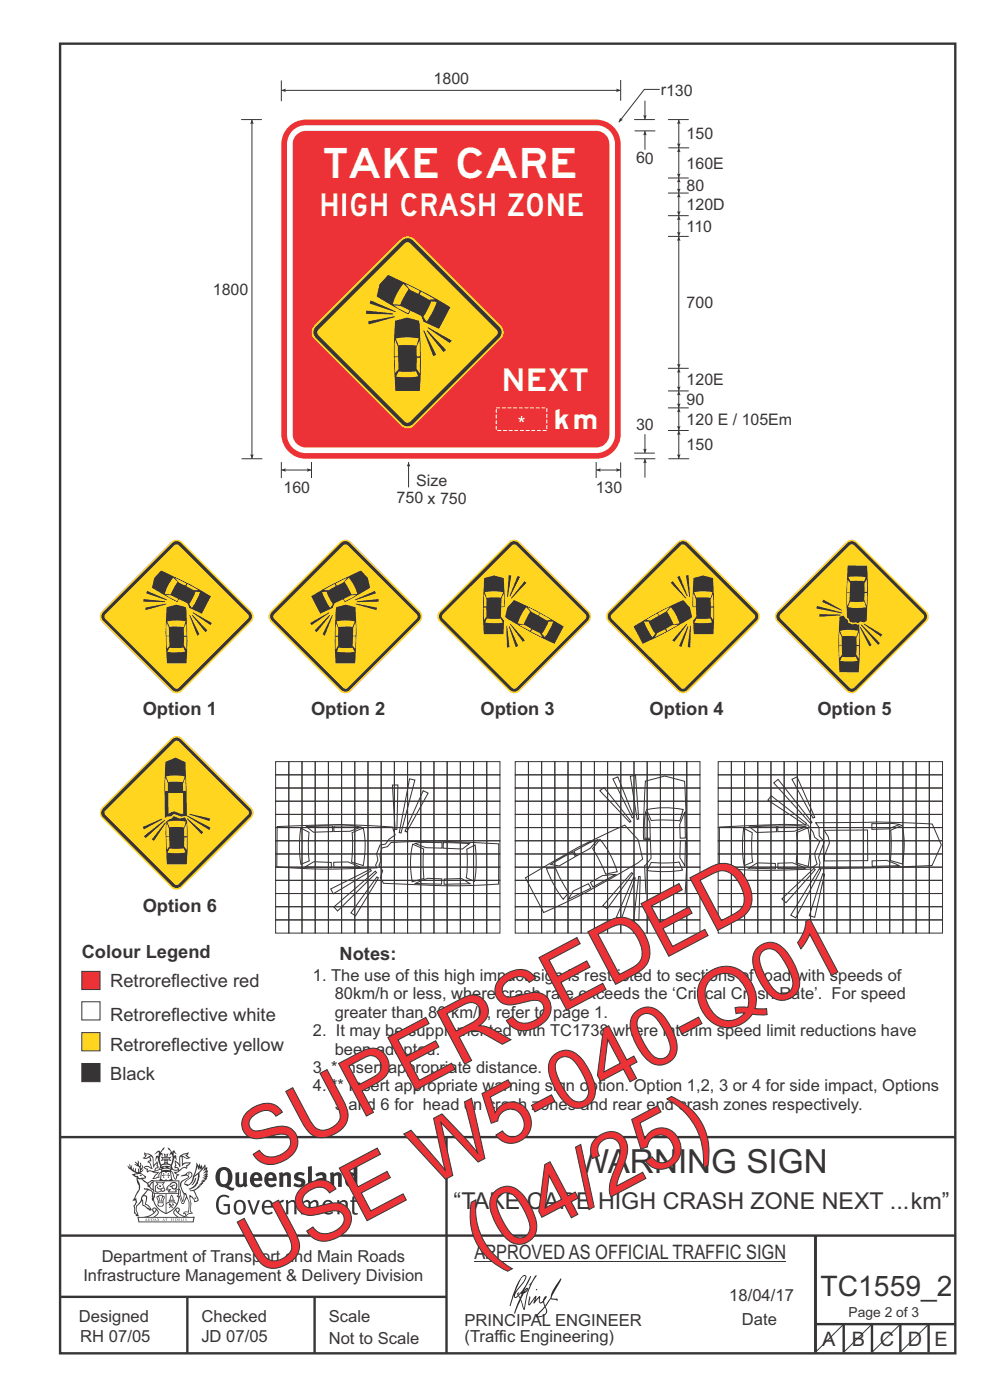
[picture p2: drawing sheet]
<svg xmlns="http://www.w3.org/2000/svg" width="210mm" height="297mm" viewBox="0 0 210 297" stroke-linecap="round" stroke-linejoin="round" font-family="sans-serif">
<defs><g id="words">
<g font-size="17.6" fill="#ed3237">
<text x="54.9" y="249" transform="rotate(-28 54.9 249)">SUPERSEDED</text>
<text x="102.3" y="268.5" transform="rotate(-28 102.3 268.5)">(04/25)</text>
<text x="55" y="271.2" transform="rotate(-28 55 271.2)">USE W5-040-Q01</text>
</g>
<text font-size="8.9" fill="#fefefe" x="68.5" y="37.8">TAKE CARE</text>
<text font-size="7.1" fill="#373435" x="122.6" y="248.9">WARNING SIGN</text>
<g font-size="6.7" fill="#fefefe">
<text x="67.7" y="45.8">HIGH CRASH ZONE</text>
<text x="106.4" y="83">NEXT</text>
</g>
<text font-size="6" fill="#373435" x="174.1" y="275.1">TC1559_2</text>
<text font-size="5.8" fill="#fefefe" x="117.1" y="91.1">km</text>
<text font-size="4.9" fill="#373435" x="96.2" y="256.7">“TAKE CARE HIGH CRASH ZONE NEXT ...km”</text>
<g font-size="4.2" fill="#373435">
<text x="100.6" y="267.3">APPROVED AS OFFICIAL TRAFFIC SIGN</text>
<text x="174.4" y="285.7">A</text>
<text x="180.7" y="285.7">B</text>
<text x="186.7" y="285.6">C</text>
<text x="192.6" y="285.6">D</text>
<text x="198.3" y="285.6">E</text>
</g>
<g font-size="3.9" fill="#373435">
<text x="30.3" y="151.7">Option 1</text>
<text x="66" y="151.7">Option 2</text>
<text x="102" y="151.7">Option 3</text>
<text x="137.8" y="151.7">Option 4</text>
<text x="173.4" y="151.7">Option 5</text>
<text x="30.3" y="193.5">Option 6</text>
<text x="17.3" y="203.4">Colour Legend</text>
<text x="72.1" y="203.8">Notes:</text>
<text x="23.4" y="209.6">Retroreflective red</text>
<text x="23.4" y="216.7">Retroreflective white</text>
<text x="23.4" y="223.1">Retroreflective yellow</text>
<text x="23.4" y="229.2">Black</text>
</g>
<g font-size="3.5" fill="#373435">
<text x="66.4" y="208.2">1. The use of this high impact sign is restricted to sections of road with speeds of</text>
<text x="71" y="212.1">80km/h or less, where crash rate exceeds the ‘Critical Crash Rate’. For speed</text>
<text x="66.4" y="220">2. It may be supplemented with TC1738 where interim speed limit reductions have</text>
<text x="71" y="216.1">greater than 80 km/h, refer to page 1.</text>
<text x="66.4" y="227.8">3. * Insert appropriate distance.</text>
<text x="71" y="223.9">been adopted.</text>
<text x="66.4" y="231.7">4. ** Insert appropriate warning sign option. Option 1,2, 3 or 4 for side impact, Options</text>
<text x="71" y="235.6">5 and 6 for head on crash zones and rear end crash zones respectively.</text>
<text x="21.6" y="268">Department of Transport and Main Roads</text>
<text x="17.7" y="271.9">Infrastructure Management &amp; Delivery Division</text>
<text x="16.7" y="280.7">Designed</text>
<text x="42.7" y="280.7">Checked</text>
<text x="69.7" y="280.7">Scale</text>
<text x="98.6" y="281.4">PRINCIPAL ENGINEER</text>
<text x="154.7" y="276.3">18/04/17</text>
<text x="157.4" y="281.3">Date</text>
<text x="17" y="284.9">RH 07/05</text>
<text x="42.7" y="284.9">JD 07/05</text>
<text x="69.7" y="285.3">Not to Scale</text>
<text x="98.6" y="284.9">(Traffic Engineering)</text>
</g>
<g font-size="3.4" fill="#373435">
<text x="92" y="17.8" transform="rotate(1 92 17.8)">1800</text>
<text x="140.2" y="20.3" transform="rotate(1 140.2 20.3)">r130</text>
<text x="145.7" y="29.6">150</text>
<text x="135" y="34.7" transform="rotate(1 135 34.7)">60</text>
<text x="145.7" y="35.8">160E</text>
<text x="145.7" y="40.6">80</text>
<text x="145.7" y="44.6">120D</text>
<text x="145.7" y="49.2">110</text>
<text x="45.2" y="62.5" transform="rotate(1 45.2 62.5)">1800</text>
<text x="145.7" y="65.4">700</text>
<text x="145.7" y="81.8">120E</text>
<text x="145.7" y="86">90</text>
<text x="135" y="91.3" transform="rotate(1 135 91.3)">30</text>
<text x="145.7" y="95.6">150</text>
<text x="145.7" y="90.2">120 E / 105Em</text>
<text x="60.2" y="104.7">160</text>
<text x="84.2" y="106.8" transform="rotate(1 84.2 106.8)">750 x 750</text>
<text x="88.3" y="103.1" transform="rotate(1 88.3 103.1)">Size</text>
<text x="126.4" y="104.7">130</text>
</g>
<text font-size="2.9" fill="#373435" x="180" y="279.5">Page 2 of 3</text>
</g></defs>
<g fill="none" stroke="#373435" stroke-width=".51">
<path d="M12.8 9.3h189.9v278h-189.9zM12.8 241.4h189.9M94.7 241.5v45.8M12.8 275.3h81.9M12.8 262.3h190M39.8 275.3v12M66.8 275.3v12M173 262.2v24.8M173 281.1h29.7M179 281.1v6M185 281.1v6M191 281.1v6"/>
<path d="M197 281.1v6"/>
</g>
<path d="M100.6 267.8h66.2" fill="none" stroke="#373435" stroke-width=".21"/>
<g fill="#373435">
<path d="M47 248.5a2.55 2.55 0 0 0 0 2.7l.3 .2a.81 .81 0 0 0 1-1l.1-.5a1.04 1.04 0 0 0-1.2-1.5zM46.3 248.2a1.82 1.82 0 0 1 2.1-.3 1.82 1.82 0 0 1 .9 1.9 2.29 2.29 0 0 1-.8 2l.7 .3h.6l-.3 .6a2.87 2.87 0 0 1-1.9-.7 2.12 2.12 0 0 1-1.7-3.1z" fill-rule="evenodd"/>
<path d="M50 248.9l.7-.1v2a.46 .46 0 0 0 .3 .6 .46 .46 0 0 0 .6-.3v-2.1l.8-.2v2.3l.2 .6-.6 .3-.3-.3a1.02 1.02 0 0 1-1.2 .3 1.02 1.02 0 0 1-.5-1.1z" fill-rule="evenodd"/>
<path d="M54 249.6l-.1 .5h.9a.49 .49 0 0 0-.2-.6 .49 .49 0 0 0-.6 .1zM53.4 249.2a1.34 1.34 0 0 1 1.6-.2 1.34 1.34 0 0 1 .7 1.5v.2h-1.8a.77 .77 0 0 0 .5 .8 .77 .77 0 0 0 .9-.4l.3 .5a1.59 1.59 0 0 1-2 .1 1.59 1.59 0 0 1-.5-2z" fill-rule="evenodd"/>
<path d="M57.1 249.6l-.1 .5h.9a.49 .49 0 0 0-.2-.6 .49 .49 0 0 0-.6 .1zM56.5 249.2a1.34 1.34 0 0 1 1.6-.2 1.34 1.34 0 0 1 .6 1.5v.2h-1.8a.77 .77 0 0 0 .6 .8 .77 .77 0 0 0 .9-.4l.3 .5a1.59 1.59 0 0 1-2.1 .1 1.59 1.59 0 0 1-.4-2z" fill-rule="evenodd"/>
<path d="M59.2 249l.7-.2 .1 .4a.95 .95 0 0 1 1-.4 .95 .95 0 0 1 .7 .9v2.2h-.8v-2.2a.46 .46 0 0 0-.8 .1v2.1h-.8z" fill-rule="evenodd"/>
<path d="M62.6 249.2a1.75 1.75 0 0 1 2.1-.1l-.3 .5-.5-.2a.43 .43 0 0 0-.7 .3l.4 .3a1.04 1.04 0 0 1 1.2 1.1 1.04 1.04 0 0 1-1.3 .9l-1.3-.3 .3-.6 1 .4 .4-.4a.88 .88 0 0 0-1-.5l-.4-.3-.1-.3z" fill-rule="evenodd"/>
<path d="M65.3 247.7l.8-.2 .1 3.8 .3 .2 .1 .4a.88 .88 0 0 1-1 0 .88 .88 0 0 1-.2-1z" fill-rule="evenodd"/>
<path d="M67.8 250.7a.43 .43 0 0 0 0 .7 .43 .43 0 0 0 .6-.1l.1-.7zM66.9 249.2a1.7 1.7 0 0 1 2.3 .1l.1 1.9 .2 .4-.4 .5-.4-.4a1.03 1.03 0 0 1-1.7-.1 1.03 1.03 0 0 1 .8-1.5l.7-.1-.1-.3a.8 .8 0 0 0-1.2 .1z" fill-rule="evenodd"/>
<path d="M70 249l.7-.2 .1 .4a.95 .95 0 0 1 1.1-.4 .95 .95 0 0 1 .6 .9v2.2h-.8v-2.2a.46 .46 0 0 0-.8 .1v2.1h-.8z" fill-rule="evenodd"/>
<path d="M74.4 249.5a1.48 1.48 0 0 0 0 1.8h.4l.2-.2v-1.4l-.3-.2zM75 247.5l.8 .1 .1 4.3h-.7v-.1a1.26 1.26 0 0 1-1.5 0 1.26 1.26 0 0 1-.5-1.3 1.29 1.29 0 0 1 .4-1.4 1.29 1.29 0 0 1 1.4-.1z" fill-rule="evenodd"/>
<path d="M46.5 254a1.72 1.72 0 0 1 2.2 0l-.2 .3a1.24 1.24 0 0 0-1.5-.2 1.24 1.24 0 0 0-.6 1.4 1.49 1.49 0 0 0 1.3 1.9l.6-.1v-1.3h-.8l-.1-.4h1.4v1.9a1.93 1.93 0 0 1-2.3 0 1.93 1.93 0 0 1-.6-2.2l.2-.8z" fill-rule="evenodd"/>
<path d="M50.4 255.2a1.65 1.65 0 0 0 .2 2.2 .99 .99 0 0 0 1-1.4 .78 .78 0 0 0-.3-.8 .78 .78 0 0 0-.9 0zM50.1 255a1.33 1.33 0 0 1 1.5-.1 1.33 1.33 0 0 1 .6 1.4 1.31 1.31 0 0 1-1.4 1.5 1.31 1.31 0 0 1-1.2-1.5v-.6z" fill-rule="evenodd"/>
<path d="M52.5 254.8l.5-.1 .8 2.6 .9-2.5h.5l-1.2 3h-.4z" fill-rule="evenodd"/>
<path d="M56.3 255.3l-.2 .7h1.4a.7 .7 0 0 0-.3-.8 .7 .7 0 0 0-.9 .1zM55.9 255.1a1.22 1.22 0 0 1 1.6-.2 1.22 1.22 0 0 1 .5 1.5h-1.9a.93 .93 0 0 0 .5 1 .93 .93 0 0 0 1.1-.2l.2 .3a1.43 1.43 0 0 1-1.8 .1 1.43 1.43 0 0 1-.5-1.7z" fill-rule="evenodd"/>
<path d="M58.7 254.8l.5-.1 .1 .5 .4-.4 .6-.1-.2 .5a.66 .66 0 0 0-.8 .7v1.9h-.5z" fill-rule="evenodd"/>
<path d="M60.6 254.8l.5-.1 .1 .5a.94 .94 0 0 1 1-.5 .94 .94 0 0 1 .7 .8v2.3h-.5l-.1-2.6a.81 .81 0 0 0-1.1 .3v2.3h-.5z" fill-rule="evenodd"/>
<path d="M63.7 254.8l.5-.1 .1 .4 .4-.3a.78 .78 0 0 1 1.2 .4 .9 .9 0 0 1 1-.5 .9 .9 0 0 1 .7 .8v2.3h-.5v-2.5a.67 .67 0 0 0-1.2 .3v2.2h-.4l-.1-2.4-.3-.3-.8 .4v2.3h-.5z" fill-rule="evenodd"/>
<path d="M69.1 255.3l-.2 .7h1.4a.7 .7 0 0 0-.4-.8 .7 .7 0 0 0-.8 .1zM68.7 255.1a1.22 1.22 0 0 1 1.5-.2 1.22 1.22 0 0 1 .6 1.5h-1.9a.93 .93 0 0 0 .5 1 .93 .93 0 0 0 1.1-.2l.2 .3a1.44 1.44 0 0 1-1.8 .1 1.44 1.44 0 0 1-.5-1.7z" fill-rule="evenodd"/>
<path d="M71.5 254.8l.4-.1 .1 .5a.94 .94 0 0 1 1-.5 .94 .94 0 0 1 .8 .8v2.3h-.5l-.1-2.6a.81 .81 0 0 0-1.2 .3v2.3h-.4z" fill-rule="evenodd"/>
<path d="M74.8 254l.5-.1-.1 .9h.8l-.2 .3h-.6v2.2l.1 .2 .6-.1v.3a.75 .75 0 0 1-1.2-.5v-2.1h-.4v-.3h.4z" fill-rule="evenodd"/>
<path d="M30.8 245l1.1 .3-.9 .5h-.3l.5-.5zM31.8 245.5h.3a2.44 2.44 0 0 1 .4 1.9l.1 .5 .7-1-.1 .6 .2 .3a.57 .57 0 0 0-.6 .7l-1-.1-.4 .2 .1-.5-.8-.3 .7-.1 .9 .5 .1-.1-.6-1.3-.2-.2 .5-.1zM30.8 244.5l-.2 .5 .2 .3-.6 .5a1.04 1.04 0 0 0 1.5-.2l.1 .7-.3 .1-.2 .4a.94 .94 0 0 1 .8 1.1l-.2-.1a1.16 1.16 0 0 0-1.5-.1l.3 .4 .5 .2v.5l.2 .1 .1-.2a.94 .94 0 0 1 1.1 .2l.8 .1-1.1 1.2a1.13 1.13 0 0 0 1.1-.2l.5-.1-.1-.4 .4-.8a.83 .83 0 0 0-.6 1.1l-.2-.1-.7 .4 1.1-1.4-.5 .1-.6-.1 1.3-.5-.1-.1-.9 .4v-.4l.2-.1 .3 .1 .1-.3-.2-.4 .1-.6-.2-.4-.7 1v-.7a1.42 1.42 0 0 0-1.6-1.9z" fill-rule="evenodd"/>
<path d="M38.6 245.3l.4-.2 .7-.2-.5 .4 .8 .5h-.4zM38.3 245.6l.3-.1v2a1.69 1.69 0 0 1 1.6-.6l-.8 .5 .1 .5a1.1 1.1 0 0 0-1.5 .6l-.1-.5-.2-.2h-.4l.2-.4-.3-.7a1.42 1.42 0 0 1 .9 1.1l.2-.1zM37.1 246.3l.1 1-.1 .3v.4h.5l.2 .2a.96 .96 0 0 1-1.2-.1l-.1 .1a1.06 1.06 0 0 0 1.3 .2v.1a.72 .72 0 0 1-.9 .2l.3 .5 .5 .2-.4 .1v.7l-.3-.3-.4-1.1-.4-.4 .4 .8a1.54 1.54 0 0 0 .7 1.3l.2-.3a.58 .58 0 0 1 .5-.8l.1-.2-.3 .1-.5-.3 1-.5a.93 .93 0 0 1 1.1-.5v.2l.3-.2v-.5a.99 .99 0 0 0 .8-.8l-1.4 .1-.3 .2v-1.4l.8 .4 .9-.3h-.3l-.5-.4 .4-.7-.7 .2a1.46 1.46 0 0 0-1.3 2.1v.3l-.2-.4z" fill-rule="evenodd"/>
<path d="M35.6 249l.2 .1v.3l.3 .1h-.3l-.1 .6v-.6l-.4-.1h.4z" fill-rule="evenodd"/>
<path d="M34.7 249l.1 .1v.3h.3l-.3 .1-.1 .6v-.6h-.3l.3-.1z" fill-rule="evenodd"/>
<path d="M34.3 248.9a.57 .57 0 0 1 .9 .2 .57 .57 0 0 1 .9-.2l.2 1.4h-.2a.57 .57 0 0 1-.9 0 .69 .69 0 0 1-1 0zM34.2 248.2l-.2 2.1-.2 .4h2.9l-.2-.4-.3-2.1h-.1v.2l-.9-.1-.8 .1v-.2z" fill-rule="evenodd"/>
<path d="M34.3 252.5a.29 .29 0 0 0 .5 0 .29 .29 0 0 0-.5 0zM33.3 251l.3 .3-.3 .4a.79 .79 0 0 0 .1 1.3l.7-.2-.1-.3a.55 .55 0 0 1-.7-.6l.1-.1 .2 .3 .4 .2 .7-.2-.3-.7 .4-.4-.8 .2zM33 250.8l1.2 .2 .8-.2-.4 .6 .5 1.2a.56 .56 0 0 1-.9 .3l-.1 .1a.73 .73 0 0 1-1 .1 .73 .73 0 0 1-.2-1v-.4l.5-.4z" fill-rule="evenodd"/>
<path d="M35.6 251.9l.7-.4a.58 .58 0 0 1 1-.1 .58 .58 0 0 1-.4 .9l-.3-.3a.43 .43 0 0 1 .6-.4 .57 .57 0 0 0-.8 .1h-.2l-.2 .1 .4 .2a.55 .55 0 0 0 .8 .4v.5h-1.3l.4-.4-.1-.2-.7 .2 .3-.3-.3-.1zM35.5 251.9l-.2 .2a.39 .39 0 0 0 .2 .6l.3-.1-.2 .5h1.9v-.8a.86 .86 0 0 0-.2-1.3 .86 .86 0 0 0-1.2 .4z" fill-rule="evenodd"/>
<path d="M36 254.9h.9v.2h-.9zM36.4 253.8l.3 .9h-.5zM36.4 253.6l-.3 .5-.1 .6h-.2v.4l-.6 .4 .1 .1a1.48 1.48 0 0 1 2.1 .1l.2-.1-.6-.5v-.4h-.2l-.1-.6z" fill-rule="evenodd"/>
<path d="M35.9 255.5h.3l.1 .4 .3-.2-.1-.2a.38 .38 0 0 1 .4 .5l-.2-.2-.3 .2 .4 .2-.3 .3-.2-.4-.3 .3-.2-.1 .4-.3-.1-.2-.1 .2z" fill-rule="evenodd"/>
<path d="M34.5 254.1h.3v.2l-.3 .6h-.2zM33.7 255.4h.8l.1 .2a.55 .55 0 0 1-.9 .3v-.1l-.2-.1zM33.4 254.1h.2l.3 .8h-.2zM33.6 255.1l.8-.1 .1 .2h-.8zM33.8 253.8h.5l-.1 1.1h-.2zM33.3 253.9l-.1 .3 .3 1.1a.48 .48 0 0 0-.1 .5 .48 .48 0 0 0 .5 .3h.6a.49 .49 0 0 0 .1-.8l.4-1.1-.2-.3a1.42 1.42 0 0 0-1.5 0z" fill-rule="evenodd"/>
<path d="M33.7 251.6l.4 .1 .1 .3-.3-.1z" fill-rule="evenodd"/>
<path d="M41.4 250.1l.2-.1-.2 .8-.5 .8h-.3l.5-.7z" fill-rule="evenodd"/>
<path d="M39.7 249.1l.3-.2 .6 .2a.88 .88 0 0 1-.6 1.1 1.22 1.22 0 0 0-.8 1.3l.4 .2a.72 .72 0 0 0 .9-.4l.6-.8 .1-.7 .8-.5v.2a2.85 2.85 0 0 1-2 2.9l.1 .1a2.13 2.13 0 0 0 1.9-1.5v-.3a2.01 2.01 0 0 0 .3-1.7l1.1-1.3-.4 1 .7-.5-.7 1 .8-.4-.8 .8 .8-.2-1 .6 .9-.1-.9 .4h.8l-.9 .3 .3 .2h-.4l.2 .3h-.3l.1 .3h-.3l.1 .2h-.2a2.16 2.16 0 0 1-1.9 1.1v.2l.5-.1a.76 .76 0 0 1 .6 .8l.5 1.2-.5 .1a1.45 1.45 0 0 0-1.2-1.2l.2 1.7-.1 1.9 .4 .2a1.07 1.07 0 0 0-1.2 .5v-.3l-.5-.2a.87 .87 0 0 1 1.1-.1l.1-.8a4.4 4.4 0 0 0-.6-3l-.1-.3h-.2a2.16 2.16 0 0 1-.8-2.2l.3-.4 1.2-.7a.55 .55 0 0 0-.4-.8zM37.8 252.5a.76 .76 0 0 1 .3 1l.7 1.7 .4-1.7 .1 .1a.61 .61 0 0 1 0 .9l-.4 .8-.2 .1-.6-1.6-.4 .1a1.18 1.18 0 0 0 .1-1.4zM41.8 247.6l.2 .7 .3-.5v.6l.4-.5a1.9 1.9 0 0 1-1.1 1.4l-.4 .3zM38.3 249.7l1.4-.2 .1 .1v.4l-.5 .2a1.26 1.26 0 0 0-.9 1.9l.2 .7a1.84 1.84 0 0 1 .2 2l-.5-1.3a.96 .96 0 0 0-.4-1.2l-.4 .2a.78 .78 0 0 1 0 1.3l.1 .3h.4l.4 1.1a.38 .38 0 0 0 .2 .4 .38 .38 0 0 0 .4-.1l.6-1.2a2.94 2.94 0 0 1 .4 2.5l-.1 .4h-.8l-.2 .3v.3l.4-.1 .1 .4 .2 .1a1.02 1.02 0 0 1 1.2-.5v-.4l-.3-.1 .1-1.8-.3-1.3h.2a1.14 1.14 0 0 1 .7 1 .63 .63 0 0 0 .9-.2 .63 .63 0 0 0-.2-.9l-.7-1.3 1-.5 .2-.4h.2v-.2h.3l-.1-.3h.4l-.2-.3 .5-.1-.2-.2 .6-.4 .1-.2h-.3l.4-.5h-.3l.3-.5-.3 .1 .3-.5v-.3l-.3 .1 .2-.6-.1-.2-.3 .3-.1-.8-.6 .8-.2-.8-.1 .5-.4-.7-.1 .6-.4-.8-.2 1.4-.6 1.8a1.81 1.81 0 0 1-1 1.5l-.6-.2a1.75 1.75 0 0 1 1.2-1.3 .75 .75 0 0 0 0-1.2 .75 .75 0 0 0-1.1 .4z" fill-rule="evenodd"/>
<path d="M41.2 254.2h.3l.2 .2-.4 .1z" fill-rule="evenodd"/>
<path d="M29.4 258.5h11.7l-.2 .8h-11.3zM31.4 258.3l.4-.2a2.48 2.48 0 0 0 1.4-1.2l.3 .5-.5 .6-.5 .3zM32.5 256.7l.3-.2 .2 .1-.2 .6zM37.2 256.9a2.65 2.65 0 0 0 1.9 1.4h-1.2l-.4-.3-.5-.6zM37.4 256.6l.2-.1 .3 .2-.2 .5zM29.2 258.3l.2 1.2h11.7l.2-1.1-.2-.1a4.1 4.1 0 0 1-3.3-.9l.3-.4-.1-.6a1.06 1.06 0 0 0-1.3 1l.3 .4 .6 .5h-4.7l.2-.2a.84 .84 0 0 0 .6-.7 .84 .84 0 0 0-.4-.8l-.3-.2h-.6l-.1 .6 .3 .4a4.2 4.2 0 0 1-3.4 .9z" fill-rule="evenodd"/>
<path d="M31 258.8l.1 .2h-.2zM31 258.6l-.2 .5 .3-.1 .2 .1z" fill-rule="evenodd"/>
<path d="M31.4 258.6h.2v.5a.25 .25 0 0 0 .2-.2 .25 .25 0 0 0 0-.2h.1a.29 .29 0 0 1 0 .4 .29 .29 0 0 1-.5 0 .29 .29 0 0 1 0-.4z" fill-rule="evenodd"/>
<path d="M32.2 258.7a.22 .22 0 0 1 .3 .2 .22 .22 0 0 1-.3 .2zM32.1 258.6v.5a.33 .33 0 0 0 .4 0 .33 .33 0 0 0 0-.4 .33 .33 0 0 0-.4-.1z" fill-rule="evenodd"/>
<path d="M33 258.8v.2h-.1zM33 258.6l-.3 .5 .4-.1 .2 .1z" fill-rule="evenodd"/>
<path d="M33.3 258.6h.2l.1 .2 .2-.2-.2 .3 .2 .2-.2-.2-.1 .2h-.2l.2-.2z" fill-rule="evenodd"/>
<path d="M34.7 258.8l.1 .2h-.2zM34.7 258.6l-.2 .5 .3-.1 .2 .1z" fill-rule="evenodd"/>
<path d="M35 258.6h.5l-.2 .1 .1 .4h-.2v-.4z" fill-rule="evenodd"/>
<path d="M36.2 258.6h.4l-.2 .1v.2l.1-.1-.1 .1 .1 .2h-.3z" fill-rule="evenodd"/>
<path d="M36.8 258.6h.2v.5h-.2z" fill-rule="evenodd"/>
<path d="M37.3 258.7a.22 .22 0 0 1 .3 .2 .22 .22 0 0 1-.3 .2zM37.2 258.6v.5a.33 .33 0 0 0 .4 0 .33 .33 0 0 0 0-.4 .33 .33 0 0 0-.4-.1z" fill-rule="evenodd"/>
<path d="M37.9 258.6h.3l-.2 .1v.2l.2-.1-.2 .1v.2h.2h-.3z" fill-rule="evenodd"/>
<path d="M38.4 258.6h.2l-.1 .5h.2h-.3z" fill-rule="evenodd"/>
<path d="M38.9 258.6h.2v.5h-.2z" fill-rule="evenodd"/>
<path d="M39.4 258.7h.2h-.2l.2 .3-.1 .2-.2-.1v-.1h.2z" fill-rule="evenodd"/>
<path d="M34.3 247.5a1.51 1.51 0 0 1 2 .2 2.67 2.67 0 0 0-2.1 0zM35.7 247.7l.5 .1v.3l-.4-.2zM34.6 247.7h.5l.1 .2h-.4zM34.1 247.9l.2 .2h-.3zM35 247l.2-.2 .3 .2zM34.9 245.7h.2l.1 .4h-.3zM35 245.2l.2 .1 .3-.1-.1 .3h-.3zM35.1 246.4h.2l.2 .4-.3-.2-.2 .2zM35.3 245.7h.2v.4h-.2zM34.5 245.8h.2l.1 .3-.3 .1 .1-.2zM35.7 245.8h.3l-.2 .2 .2 .2-.3-.1zM32.7 245l1-.5-.1 1-.1-.2-.4 .2-.2 1 .4-.9 .3 .8a1.84 1.84 0 0 1 .2 1.8l.4 .1a2.48 2.48 0 0 1 2.2 0l.3-.2-.2-.7 .6-1.8 .4 .7-.2-1-.1-.1-.3 .3v-.9l.6 .4-.5-.8-.3 .1-.1 .4-.6-.9-.5-.3 .2 .5 .6 .5-.4 .8 .4-.4a2.06 2.06 0 0 1-.1 2.3l-.5-.2-.2-.6 .2-.1 .7 .2-.4-.5 .4-.5-.7 .2-.2-.2 .2-.7-.5 .3-.5-.3 .2 .7-.2 .2-.6-.2 .3 .5-.3 .5 .7-.2 .2 .1-.2 .6-.6 .2a2.02 2.02 0 0 1 .1-2.2l.2 .5-.1-.7-.3-.1 .9-1.2-.5 .3-.5 .8-.1-.3a.8 .8 0 0 0-.9 .5z" fill-rule="evenodd"/>
<path d="M29.2 250.2l.3 .1a.61 .61 0 0 1 .9 .4l.2 .2a.8 .8 0 0 1 .7 1l.3 .1 .6 .5a1 1 0 0 1 .5 1.1l-.1 .6v-.4h-.2a.96 .96 0 0 0-.7-1.3l-.3-.2h-.6l-.2-.1-.1 .1 .2 .2h.5l-1.1 1.4-.3 1-.4 .6a1.33 1.33 0 0 0-.5 1.8l.2 .5a1.26 1.26 0 0 1-.4-1.5l-.1-.3a1.56 1.56 0 0 0 .3-1.7l-.2 .2 .1-.6a3.2 3.2 0 0 0 .7-2.9zM30.4 254h.4a2.06 2.06 0 0 1-.1 1.6l.8 .5 .3 .4-.6-.1-.8-.6v-.9a.51 .51 0 0 1 0-.9zM28.6 249.4a1.52 1.52 0 0 1 2.1 .5l-1 .2-.3-.1-.1-.5-.5 .1zM27.5 247.1l.1 .8-.4-.4h-.1a3.1 3.1 0 0 0 2 1.6l-1.1 .1 .6 .6 .4 .1 .1 1.1a1.84 1.84 0 0 1-.3 2.5l-.3 .9-.4 .4 .2 .1 .4-.1 .1 .4-.2 .5-.2 .2v1.7l.2-.1 .3 .6 .2 .1 .4-.1-.2-.5a1.3 1.3 0 0 1-.1-1.7l.9-1 .2 1 .5 .3 .5 .5 .1-.1 .3 .3h.4a1.85 1.85 0 0 0-1.2-1.4l.1-.3a1.39 1.39 0 0 0 0-1.4l-.4-.1 .4-.6a.66 .66 0 0 1 .9-.3 .66 .66 0 0 1 .4 .9l-.1 .4 .1-.1v.1l-.1 .4 .2 .5 .1-.3a2.24 2.24 0 0 0 .1-2.2 .73 .73 0 0 1-.7-.7 .73 .73 0 0 1 .6-.7v-.3a.94 .94 0 0 0-.8 .9 .48 .48 0 0 1-.1-.6 .48 .48 0 0 1 .4-.3l.5-.2a.51 .51 0 0 0-.7 .2l-.5 .2-1.1-.8h.6l.2-.5-1.2-.7 .5-.5 .1-.3-.5 .4v-.2a.69 .69 0 0 0 .3-1.1l-.1 .5-.2 .3v-1.1l-.2-.2 .1 .5-.2 .3-.3-1.3-.1 .7-.6-.4 .5 .7-.6-.2 .3 .3a1 1 0 0 1 .8 1.4l-.3-.8v.8l-.5-.1v-.8l-.2 .7-.2-.2-.1-.5-.2 .4-.1-.3v-.7l-.2 .6z" fill-rule="evenodd"/>
<path d="M29.6 249.5l.2-.2 .3 .3z" fill-rule="evenodd"/>
<path d="M32.4 250.6h5.7v2l-.2-.1v-1.7h-5.3v2.5h5.3v-.8l.1 .2-.1 1.1v-.4h-2.6v4.1a4.1 4.1 0 0 0 2.7-3.6l.1-.1a4 4 0 0 1-2.9 3.9 4.2 4.2 0 0 1-2.8-4.7l.1 1.2 .1-.1a3.8 3.8 0 0 0 2.5 3.4v-4.1h-2.5l-.2-.8z" fill-rule="evenodd"/>
<circle cx="40.1" cy="249.2" r=".17"/>
</g>
<g fill="#252726">
<path d="M111.6 273.7l.2-.1-.5 .6zM110.5 274.6l.2 .1-.3 .7-.3-.4zM110.9 271l.6-.1a9.3 9.3 0 0 1-2.1 3.2l-.1 .2 1.1-2.5zM110.6 271.1a14.7 14.7 0 0 0-2.1 4.9l-.4 1.1 .2 .2 .8-2.4a.42 .42 0 0 0 .2 .7 .42 .42 0 0 0 .5-.3l.2-.2 .3 .5-1.2 3.2h.2l1.2-2.8 .5 1.9 .3 .2 .1-.5a13.5 13.5 0 0 1 2.1-6.2l.4-.6-.2-.1-1.5 2.1 .3-.1a14.9 14.9 0 0 0-1.3 5.1l-.4-1.2a1.39 1.39 0 0 1 .2-1.8l.1-.2a.92 .92 0 0 0 .8-1.2 .75 .75 0 0 0-.7 .7l-.1 .2 1.6-3.4-.2-.1-.3 .8a10.5 10.5 0 0 1-2.2 3.2l.2-.4a.32 .32 0 0 0-.4 .1 .32 .32 0 0 0 .1 .5l-.6 .3a3.2 3.2 0 0 1 1.2-2.2l.4-.6a2.49 2.49 0 0 0 .7-1.7l-.3-.2z" fill-rule="evenodd"/>
<path d="M115.6 277.5a1.15 1.15 0 0 1 .1 1.3 1.15 1.15 0 0 1-1.2 .6h-.5zM112.3 275.2l-.2 1.7 .2 .2 1.2-1.5-.3 1.1 1.2-1.2a.94 .94 0 0 0 .3 1.2l.5-.3 .3 .9-1.2 1.3a.98 .98 0 0 0-.5 1 1.9 1.9 0 0 0 2.3-1.3v-.3a1.02 1.02 0 0 1 .2-1.4l.5-.9 1.6 .3-.3-.5v.3l-1-.2v-.3l1.9-3.5 .1-.3-.1-.1-1.8 2.7a6.6 6.6 0 0 1-1.5 3l-.1-.2a1.01 1.01 0 0 1 .3-1.4l.1-.3-.2-.1-.4 .4-.2 .6-.5 .4-.2-.4 .1-.9-.2-.1-.8 .9 .2-.9-.1-.1-1.4 1.8 .2-1.4v-.2z" fill-rule="evenodd"/>
<path d="M113.7 273.6l.3 .3h-.2z" fill-rule="evenodd"/>
</g>
<path d="M179 281.1l-6 5.9M185 281.1l-6 5.9M191 281.1l-6 5.9M197 281.1l-6 5.9" fill="none" stroke="#373435" stroke-width=".21"/>
<path d="M17.4 212.6h3.8v3.9h-3.8z" fill-rule="evenodd" fill="#fefefe" stroke="#373435" stroke-width=".21"/>
<path d="M17.4 206.2h3.8v3.9h-3.8z" fill-rule="evenodd" fill="#ed3237" stroke="#373435" stroke-width=".21"/>
<path d="M17.4 219.2h3.8v3.9h-3.8z" fill-rule="evenodd" fill="#ffd520" stroke="#373435" stroke-width=".21"/>
<path d="M17.4 225.7h3.8v3.9h-3.8z" fill-rule="evenodd" fill="#373435" stroke="#373435" stroke-width=".21"/>
<path d="M179.6 115a1.61 1.61 0 0 1 2.3 0l14.7 14.7a1.61 1.61 0 0 1 0 2.3l-14.7 14.7a1.61 1.61 0 0 1-2.3 0l-14.7-14.7a1.61 1.61 0 0 1 0-2.3z" fill-rule="evenodd" fill="#ffd520"/>
<path d="M165.1 130l14.7-14.7a1.29 1.29 0 0 1 1.8 0l14.8 14.8a1.28 1.28 0 0 1-.1 1.7l-14.7 14.7a1.27 1.27 0 0 1-1.8 0l-14.9-14.9a1.28 1.28 0 0 1 .2-1.6z" fill-rule="evenodd" fill="#373435"/>
<path d="M165.6 130.4l14.7-14.7a.67 .67 0 0 1 .9 0l14.7 14.7 .2 .5-.2 .4-14.7 14.7a.66 .66 0 0 1-.9 0l-14.7-14.7a.65 .65 0 0 1 0-.9z" fill-rule="evenodd" fill="#ffd520"/>
<g fill="#373435">
<path d="M178.1 130.9l-.2 5.3 .2 6.5h4.1l.2-4.7-.1-5.5-.3 .1-.5-.2-.7 .1-.8-.3-.1-.6-.5-.3-.5-.7zM178.2 133.9l.5 1.1 3 .1 .4-1.2-2-.2zM178.2 134.1l-.2 2.8h.6v-1.7zM178 137l.1 2.7 .6-.7-.1-2zM178.7 139.4l-.5 .9 2 .1 1.8-.1-.4-.9zM181.8 137.2l-.1 1.8 .5 .8 .1-2.6zM182.2 134.2l-.5 1.3v1.4h.6z" fill-rule="evenodd"/>
<path d="M173.3 128.6l5.5 1.4-.1 .2-5.5-1z" fill-rule="evenodd"/>
<path d="M173.8 130.4l4.6 .1v.1l-4.5 .3z" fill-rule="evenodd"/>
<path d="M174.7 127.3l3.9 2.2v.1l-4.2-1.8z" fill-rule="evenodd"/>
<path d="M182.6 132.7l.2-.2 3.9 4-.4 .4z" fill-rule="evenodd"/>
<path d="M182.4 133.2l.2-.1 2.4 3.9-.5 .2z" fill-rule="evenodd"/>
<path d="M183.3 132.3l3.9 2.4-.3 .5-3.7-2.7z" fill-rule="evenodd"/>
<path d="M179.9 120.1h4.1l.1 3.2-.2 8.5-.6 .3-.7-.2-.5 .4-.5-.2-.5 .1-.8-.2-.2-.6a1.45 1.45 0 0 1-.4-1.5l-.1-3.4zM180.4 127.7h3l.3 1.2-2 .2-1.8-.2zM179.7 125.9h.6v1.6l-.5 1.1zM179.8 123.1l.6 .7-.1 1.9h-.6zM180 122.5l1.8-.1 1.9 .1-.4 .9-2.9-.1zM183.9 123l.1 2.6h-.5l-.1-1.8zM183.4 125.9h.6l-.1 2.7-.5-1.3z" fill-rule="evenodd"/>
</g>
<path d="M57.5 129.7l14.7-14.7a1.61 1.61 0 0 1 2.2 0l14.7 14.7a1.61 1.61 0 0 1 0 2.3l-14.7 14.7a1.61 1.61 0 0 1-2.2 0l-14.7-14.7a1.61 1.61 0 0 1 0-2.3z" fill-rule="evenodd" fill="#ffd520"/>
<path d="M72.4 115.2l.2-.1a1.28 1.28 0 0 1 1.6 .1l14.7 14.7a1.29 1.29 0 0 1 0 1.9l-14.8 14.7a1.28 1.28 0 0 1-1.7 0l-14.7-14.7a1.27 1.27 0 0 1 0-1.9z" fill-rule="evenodd" fill="#373435"/>
<path d="M58.2 130.4l14.7-14.7a.65 .65 0 0 1 .8 0l14.7 14.7a.67 .67 0 0 1 0 1l-14.7 14.7-.5 .1-.3-.2-14.7-14.6a.66 .66 0 0 1 0-1z" fill-rule="evenodd" fill="#ffd520"/>
<g fill="#373435">
<path d="M71.4 128.9a3.9 3.9 0 0 1 3.2-.2l.8 .2 .2 5.4-.2 6.5h-4.2l-.2-5.7zM71.4 131.9l2.1-.2 1.8 .2-.5 1.2h-3zM71.9 137.5h2.9l.4 .9-1.9 .1-1.8-.2zM75.4 132.2l.1 2.8-.6-.1v-1.6zM71.2 135.2h.5l.1 1.8-.6 .9zM71.2 132.2l.2 .3a3.8 3.8 0 0 1 .3 2.4h-.5zM74.9 135.1h.6l-.1 2.7-.6-.7z" fill-rule="evenodd"/>
<path d="M66 126.6l4.3-2.5 6.3-3 1.5 1.6 .4 2.1-5.3 3-.4-.6-1.8 .8-.4 1-2.6 1.3zM73.1 123.5l.9-.9 1.1 1.8 .7 1.7-1.2 .1zM68.4 125.7l.9-.1 1.3 2.6-.5 .8-1.1-1.7zM72.9 127.1l1.5-.7 1.2-.1-2.4 1.3zM68.6 125.2l2.4-1.3 .2 .5-1.5 .9zM71.2 123.8l2.4-1.2-.1 .3a3.8 3.8 0 0 1-2 1.4z" fill-rule="evenodd"/>
<path d="M75.5 128.1l4.5 .9-.1 .5-4.5-1.2z" fill-rule="evenodd"/>
<path d="M75.7 127.6l4.6-.4v.5l-4.6 .1z" fill-rule="evenodd"/>
<path d="M75.3 127.3l4.3-1.9 .1 .6-4.3 1.4z" fill-rule="evenodd"/>
<path d="M65.8 132.2l4-2.2 .1 .1-3.8 2.6z" fill-rule="evenodd"/>
<path d="M69.9 130.5l.2 .1-2.9 3.6-.4-.4z" fill-rule="evenodd"/>
<path d="M70.5 130.5l.1 .1-1.7 4.3-.5-.2z" fill-rule="evenodd"/>
</g>
<path d="M129.1 129.7l14.7-14.7a1.61 1.61 0 0 1 2.2 0l14.8 14.7a1.61 1.61 0 0 1 0 2.3l-14.8 14.7a1.61 1.61 0 0 1-2.2 0l-14.7-14.7a1.61 1.61 0 0 1 0-2.3z" fill-rule="evenodd" fill="#ffd520"/>
<path d="M144 115.2a1.3 1.3 0 0 1 1.8 0l14.7 14.7a1.27 1.27 0 0 1 0 1.9l-14.7 14.7a1.31 1.31 0 0 1-1.8 0l-14.7-14.7a1.29 1.29 0 0 1 0-1.9z" fill-rule="evenodd" fill="#373435"/>
<path d="M129.8 130.4l14.7-14.7a.65 .65 0 0 1 .8 0l14.7 14.7a.66 .66 0 0 1 0 1l-14.7 14.6-.3 .2-.5-.1-14.7-14.7a.67 .67 0 0 1 0-1z" fill-rule="evenodd" fill="#ffd520"/>
<g fill="#373435">
<path d="M134.4 133l2 3.7 5.1-2.5 5.4-3.2a3.9 3.9 0 0 0-1.4-3l-.5-.6-4.9 2.3zM142.3 128.9l-.8 1 1.4 2.7 1.3-.3-.8-1.9zM136.6 131.9l.9 1.9 .9 1.4 .6-.7-1.4-2.6zM139.6 130.2l.2 .4 1.5-.8 .8-.9zM139.5 134.4l-.5 .9 2.4-1.2-.3-.5zM141.3 133.5l.3 .4 2.3-1.3h-.3a3.8 3.8 0 0 0-2.3 .9zM137.1 131.5l.9 .2 1.7-1-.3-.5z" fill-rule="evenodd"/>
<path d="M147.1 122.7l-.1 6.2h.7v2l-.6 .8 .1 2.9h4.2l.2-4.9-.3-7-2.1-.5zM147.3 125.7l.5 1.2h3l.3-1.2-2-.2zM147.8 131.3l-.5 .9 2 .1 1.8-.2-.4-.8zM147.2 126l-.1 2.8h.6l-.1-1.7zM150.9 129l-.1 1.8 .5 .9 .1-2.7zM151.3 126l-.1 .3a3.8 3.8 0 0 0-.4 2.4h.6z" fill-rule="evenodd"/>
<path d="M142.3 123.7l.4-.3 2.9 3.6-.1 .1z" fill-rule="evenodd"/>
<path d="M143.7 122.5l.5-.3 1.7 4.3-.2 .1z" fill-rule="evenodd"/>
<path d="M145.5 122.2l.6-.1 .3 4.6-.1 .1z" fill-rule="evenodd"/>
<path d="M146.4 132.8h.2l-.1 4.7-.6-.1z" fill-rule="evenodd"/>
<path d="M145.9 132.9l.2 .1-1.5 4.3-.5-.2z" fill-rule="evenodd"/>
<path d="M145.7 132.4l.1 .1-2.7 3.7-.5-.3z" fill-rule="evenodd"/>
</g>
<path d="M108 115a1.61 1.61 0 0 1 2.2 0l14.7 14.7a1.61 1.61 0 0 1 0 2.3l-14.7 14.7a1.61 1.61 0 0 1-2.2 0l-14.7-14.7a1.61 1.61 0 0 1 0-2.3z" fill-rule="evenodd" fill="#ffd520"/>
<path d="M108.2 115.2l.2-.1a1.28 1.28 0 0 1 1.6 .1l14.7 14.7a1.29 1.29 0 0 1 0 1.9l-14.8 14.7a1.28 1.28 0 0 1-1.7 0l-14.7-14.7a1.27 1.27 0 0 1 0-1.9z" fill-rule="evenodd" fill="#373435"/>
<path d="M94 130.4l14.7-14.7a.65 .65 0 0 1 .8 0l14.7 14.7a.67 .67 0 0 1 0 1l-14.7 14.7-.4 .1-.4-.2-14.7-14.6a.66 .66 0 0 1 0-1z" fill-rule="evenodd" fill="#ffd520"/>
<g fill="#373435">
<path d="M109.1 127.4l4.9 2.3 5.6 3.3-1.9 3.7-5.2-2.5-5.3-3.2a3.9 3.9 0 0 1 1.3-3zM111.7 128.9l.8 1-1.4 2.7-1.2-.3 .8-1.9zM116.4 131.9h1l-.8 1.9-1 1.4-.6-.7zM111.9 128.9l2.6 1.3-.3 .4-1.5-.8zM112.9 133.6l1.6 .8 .6 .9-2.4-1.2zM110.1 132.6h.3a3.8 3.8 0 0 1 2.3 .9l-.3 .4zM114.6 130.2l2.3 1.3-.9 .2-1.7-1z" fill-rule="evenodd"/>
<path d="M102.7 122.7l2.1-.5 2.1 .5 .2 6.2h-.7l-.1 2 .7 .8-.2 2.9h-4.1l-.2-4.9zM102.9 125.7l2-.2 1.9 .2-.5 1.2h-3.1zM103.3 131.3h3l.4 .9-2 .1-1.8-.2zM106.8 126l.1 2.8h-.5v-1.7zM102.6 129h.6v1.8l-.5 .9zM102.7 126l.2 .3a3.8 3.8 0 0 1 .3 2.4h-.6z" fill-rule="evenodd"/>
<path d="M111.3 123.4l.4 .3-3.2 3.4-.1-.1z" fill-rule="evenodd"/>
<path d="M109.8 122.2l.5 .3-2 4.1-.2-.1z" fill-rule="evenodd"/>
<path d="M107.9 122.1l.6 .1-.7 4.6-.2-.1z" fill-rule="evenodd"/>
<path d="M107.4 132.8h.2l.5 4.6-.5 .1z" fill-rule="evenodd"/>
<path d="M107.9 133l.2-.1 1.8 4.2-.5 .2z" fill-rule="evenodd"/>
<path d="M108.2 132.5l.1-.1 3.1 3.5-.5 .3z" fill-rule="evenodd"/>
</g>
<path d="M21.6 129.7l14.8-14.7a1.61 1.61 0 0 1 2.2 0l14.7 14.7a1.61 1.61 0 0 1 0 2.3l-14.7 14.7a1.61 1.61 0 0 1-2.2 0l-14.8-14.7a1.61 1.61 0 0 1 0-2.3z" fill-rule="evenodd" fill="#ffd520"/>
<path d="M36.6 115.2a1.3 1.3 0 0 1 1.8 0l14.7 14.7a1.27 1.27 0 0 1 0 1.9l-14.7 14.7a1.31 1.31 0 0 1-1.8 0l-14.7-14.7a1.29 1.29 0 0 1 0-1.9z" fill-rule="evenodd" fill="#373435"/>
<path d="M22.4 130.4l14.6-14.7a.65 .65 0 0 1 .9 0l14.7 14.7a.66 .66 0 0 1 0 1l-14.7 14.6-.4 .2-.5-.1-14.6-14.7a.67 .67 0 0 1 0-1z" fill-rule="evenodd" fill="#ffd520"/>
<g fill="#373435">
<path d="M35.4 128.9l-.3 5.4 .3 6.5h4.2l.2-5.7-.4-6.2a3.9 3.9 0 0 0-3.2-.2zM35.5 131.9l.5 1.2h3l.4-1.2-2.1-.2zM36 137.5l-.5 .9 2 .1 1.8-.2-.4-.8zM35.4 132.2l-.1 2.8 .6-.1-.1-1.6zM39.1 135.2l-.1 1.8 .5 .9 .1-2.7zM39.5 132.2l-.1 .3a3.8 3.8 0 0 0-.4 2.4h.6zM35.3 135.1l.1 2.7 .6-.7-.1-2z" fill-rule="evenodd"/>
<path d="M34.2 121.1l-1.5 1.6-.5 2.1 5.4 3 .4-.6 1.8 .8 .3 1 2.7 1.3 2-3.7-4.3-2.5zM36.8 122.6l-1.2 1.8-.6 1.7 1.2 .1 1.5-2.7zM41.5 125.6l-1.3 2.6 .5 .8 1-1.7 .7-1.6zM35.1 126.3l2.5 1.3 .2-.5-1.5-.7zM39.8 123.9l-.3 .5 1.6 .9 1-.1zM37.1 122.6l.2 .3a3.8 3.8 0 0 0 2 1.4l.3-.5z" fill-rule="evenodd"/>
<path d="M30.8 129l4.5-.9v.2l-4.4 1.2z" fill-rule="evenodd"/>
<path d="M30.5 127.2l4.5 .4v.2l-4.6-.1z" fill-rule="evenodd"/>
<path d="M31.2 125.4l4.3 1.9-.1 .1-4.4-1.4z" fill-rule="evenodd"/>
<path d="M41 130l4 2.2-.3 .5-3.8-2.6z" fill-rule="evenodd"/>
<path d="M40.8 130.5l3.2 3.3-.4 .4-2.9-3.6z" fill-rule="evenodd"/>
<path d="M40.2 130.6l.1-.1 2 4.2-.5 .2z" fill-rule="evenodd"/>
</g>
<path d="M21.6 171.4l14.7-14.7a1.61 1.61 0 0 1 2.3 0l14.7 14.7a1.61 1.61 0 0 1 0 2.3l-14.7 14.7a1.61 1.61 0 0 1-2.3 0l-14.7-14.7a1.61 1.61 0 0 1 0-2.3z" fill-rule="evenodd" fill="#ffd520"/>
<path d="M21.9 171.6l14.7-14.7a1.29 1.29 0 0 1 1.8 0l14.8 14.8a1.28 1.28 0 0 1-.1 1.8l-14.7 14.6a1.27 1.27 0 0 1-1.8 0l-14.9-14.9a1.28 1.28 0 0 1 .2-1.6z" fill-rule="evenodd" fill="#373435"/>
<path d="M22.3 172.1l14.7-14.7a.67 .67 0 0 1 1 0l14.7 14.7 .1 .5-.1 .4-14.7 14.7a.66 .66 0 0 1-1 0l-14.7-14.7a.65 .65 0 0 1 0-.9z" fill-rule="evenodd" fill="#ffd520"/>
<g fill="#373435">
<path d="M35.1 161.7l-.2 5.5 .1 6.4 .4-.3h.9l.6-.5 1.6 .6 1.2-.2-.4-11.4-2.1-1zM35.2 164.8l.5 1.2h3.1l.4-1.2-2.1-.2zM35.1 165.1v2.8h.5v-1.7zM35.7 168.3v4.5l.7-.4 .6-.2 1.3 .5 .6 .1-.1-4.5zM39.4 165.1l-.6 1.3 .1 1.5h.5z" fill-rule="evenodd"/>
<path d="M35.2 174.4l-.1 2.4 .3 6.7h4.2l.2-4.1v-3.4a3.5 3.5 0 0 0-.6-2.5l-1.1 .3-1.3-.6-.3 .5-.6 .2zM35.5 174.4l.5 1.2h3.1l.3-1.2-2.1-.2zM35.4 174.7l-.1 2.8h.6l-.1-1.7zM35.3 177.7l.1 2.7 .6-.7-.1-2.1zM36 180.1l-.5 .9 2.2 .1 1.6-.2-.3-.8zM39.1 177.8v1.8l.5 .9 .1-2.8zM39.6 174.7l-.5 1.3v1.5h.6z" fill-rule="evenodd"/>
<path d="M30.5 177.5l4.4-3.5 .1 .2-4.1 3.7z" fill-rule="evenodd"/>
<path d="M35 174.6l.2 .1-2.5 3.8-.5-.3z" fill-rule="evenodd"/>
<path d="M30.3 175.5l4.1-1.8 .1 .2-4 2.2z" fill-rule="evenodd"/>
<path d="M39.8 173.1l4.9 2.6-.3 .5-4.7-2.9z" fill-rule="evenodd"/>
<path d="M39.8 173.7l3.3 3-.4 .4-3.1-3.3z" fill-rule="evenodd"/>
<path d="M40.2 172.7l4.4 1-.1 .6-4.3-1.4z" fill-rule="evenodd"/>
</g>
<g fill="none" stroke="#373435" stroke-width=".21">
<path d="M58.5 161.7h2.8v2.8h-2.8zM58.5 164.5h2.8v2.8h-2.8zM58.5 167.3h2.8v2.8h-2.8zM58.5 170.1h2.8v2.8h-2.8zM58.5 172.9h2.8v2.8h-2.8zM58.5 175.7h2.8v2.8h-2.8zM58.5 178.5h2.8v2.8h-2.8zM58.8 175.5l5.7-.3a140.7 140.7 0 0 1 18.8 .4l.5 1.6-1.3 1-.7 1-1.2 .2-.7 1.8 .3 1.4-.5 1 .2 .6-10.9 .3-10.3-.5zM61.3 161.7h2.8v2.8h-2.8zM61.3 164.5h2.8v2.8h-2.8zM61.3 167.3h2.8v2.8h-2.8zM61.3 170.1h2.8v2.8h-2.8z"/>
<path d="M61.3 172.9h2.8v2.8h-2.8zM61.3 175.7h2.8v2.8h-2.8zM61.3 178.5h2.8v2.8h-2.8zM63.8 175.8l1.8 .9-.2 2.6 .2 3.4-1.8 .8-.3-3.4zM64.1 161.7h2.8v2.8h-2.8zM64.1 164.5h2.8v2.8h-2.8zM64.1 167.3h2.8v2.8h-2.8zM64.1 170.1h2.8v2.8h-2.8zM64.1 172.9h2.8v2.8h-2.8zM64.1 175.7h2.8v2.8h-2.8zM64.1 178.5h2.8v2.8h-2.8zM65 175.5l5.6-.2v1.2l-4.1 .2z"/>
<path d="M66.9 161.7h2.8v2.8h-2.8zM66.9 164.5h2.8v2.8h-2.8zM66.9 167.3h2.8v2.8h-2.8zM66.9 170.1h2.8v2.8h-2.8zM66.9 172.9h2.8v2.8h-2.8zM66.9 175.7h2.8v2.8h-2.8zM66.9 178.5h2.8v2.8h-2.8zM69.7 161.7h2.8v2.8h-2.8zM69.7 164.5h2.8v2.8h-2.8zM69.7 167.3h2.8v2.8h-2.8zM69.7 170.1h2.8v2.8h-2.8zM69.7 172.9h2.8v2.8h-2.8z"/>
<path d="M69.7 175.7h2.8v2.8h-2.8zM69.7 178.5h2.8v2.8h-2.8zM70.8 175.4l3.9-.1 1.9 .3-2.3 .9h-3.5zM72.5 161.7h2.8v2.8h-2.8zM72.5 164.5h2.8v2.8h-2.8zM72.5 167.3h2.8v2.8h-2.8zM72.5 170.1h2.8v2.8h-2.8zM72.5 172.9h2.8v2.8h-2.8zM72.5 175.7h2.8v2.8h-2.8zM72.5 178.5h2.8v2.8h-2.8zM74.7 176.7l2.4-.9 .3 1.8 .1 1.9-.4 4.2-2.5-.7 .2-3.5zM75.3 161.7h2.8v2.8h-2.8z"/>
<path d="M75.3 164.5h2.8v2.8h-2.8zM75.3 167.3h2.8v2.8h-2.8zM75.3 170.1h2.8v2.8h-2.8zM75.3 172.9h2.8v2.8h-2.8zM75.3 175.7h2.8v2.8h-2.8zM75.3 178.5h2.8v2.8h-2.8zM78.1 161.7h2.8v2.8h-2.8zM78.1 164.5h2.8v2.8h-2.8zM78.1 167.3h2.8v2.8h-2.8zM78.1 170.1h2.8v2.8h-2.8zM78.1 172.9h2.8v2.8h-2.8zM78.1 175.7h2.8v2.8h-2.8z"/>
<path d="M78.1 178.5h2.8v2.8h-2.8zM80.9 161.7h2.8v2.8h-2.8zM80.9 164.5h2.8v2.8h-2.8zM80.9 167.3h2.8v2.8h-2.8zM80.9 170.1h2.8v2.8h-2.8zM80.9 172.9h2.8v2.8h-2.8zM80.9 175.7h2.8v2.8h-2.8zM80.9 178.5h2.8v2.8h-2.8zM81 180l1.2-.3 .8-.9 1.8-.1a171.6 171.6 0 0 1 21 .4v8.6l-5.5 .3h-6.7l-12.2-.5-.7-1.2 .5-1.5-.8-1.1 .4-1-.2-1.1zM83.3 166.7l1.1-.1-.2 9.4h-.4zM83.7 161.7h2.8v2.8h-2.8zM83.7 164.5h2.8v2.8h-2.8z"/>
<path d="M83.7 167.3h2.8v2.8h-2.8zM83.7 170.1h2.8v2.8h-2.8zM83.7 172.9h2.8v2.8h-2.8zM83.7 175.7h2.8v2.8h-2.8zM83.7 178.5h2.8v2.8h-2.8zM86.5 161.7h2.8v2.8h-2.8zM86.5 164.5h2.8v2.8h-2.8zM86.5 167.3h2.8v2.8h-2.8zM86.5 170.1h2.8v2.8h-2.8zM86.5 172.9h2.8v2.8h-2.8zM86.5 175.7h2.8v2.8h-2.8zM86.5 178.5h2.8v2.8h-2.8z"/>
<path d="M86.9 165.3l1.1 .3-2.9 11.2-.4-.1zM87.6 179.2l2.3 1-.1 2.8 .1 3.5-2.4 .7-.4-4.2 .1-1.9zM88 179l2-.2 3.8 .1v1.1l-3.5-.1zM89.3 161.7h2.8v2.8h-2.8zM89.3 164.5h2.8v2.8h-2.8zM89.3 167.3h2.8v2.8h-2.8zM89.3 170.1h2.8v2.8h-2.8zM89.3 172.9h2.8v2.8h-2.8zM89.3 175.7h2.8v2.8h-2.8zM89.3 178.5h2.8v2.8h-2.8zM89.8 167.8l1 .6-4.5 8.2-.4-.2zM92.1 161.7h2.8v2.8h-2.8z"/>
<path d="M92.1 164.5h2.8v2.8h-2.8zM92.1 167.3h2.8v2.8h-2.8zM92.1 170.1h2.8v2.8h-2.8zM92.1 172.9h2.8v2.8h-2.8zM92.1 175.7h2.8v2.8h-2.8zM92.1 178.5h2.8v2.8h-2.8zM94.1 178.9l5.5 .2-1.5 1.1-4.1-.2zM94.9 161.7h2.8v2.8h-2.8zM94.9 164.5h2.8v2.8h-2.8zM94.9 167.3h2.8v2.8h-2.8zM94.9 170.1h2.8v2.8h-2.8zM94.9 172.9h2.8v2.8h-2.8z"/>
<path d="M94.9 175.7h2.8v2.8h-2.8zM94.9 178.5h2.8v2.8h-2.8zM97.7 161.7h2.8v2.8h-2.8zM97.7 164.5h2.8v2.8h-2.8zM97.7 167.3h2.8v2.8h-2.8zM97.7 170.1h2.8v2.8h-2.8zM97.7 172.9h2.8v2.8h-2.8zM97.7 175.7h2.8v2.8h-2.8zM97.7 178.5h2.8v2.8h-2.8zM100.5 161.7h2.8v2.8h-2.8zM100.5 164.5h2.8v2.8h-2.8zM100.5 167.3h2.8v2.8h-2.8z"/>
<path d="M100.5 170.1h2.8v2.8h-2.8zM100.5 172.9h2.8v2.8h-2.8zM100.5 175.7h2.8v2.8h-2.8zM100.5 178.5h2.8v2.8h-2.8zM103.3 161.7h2.8v2.8h-2.8zM103.3 164.5h2.8v2.8h-2.8zM103.3 167.3h2.8v2.8h-2.8zM103.3 170.1h2.8v2.8h-2.8zM103.3 172.9h2.8v2.8h-2.8zM103.3 175.7h2.8v2.8h-2.8zM103.3 178.5h2.8v2.8h-2.8zM109.3 161.7h2.8v2.8h-2.8z"/>
<path d="M109.3 164.5h2.8v2.8h-2.8zM109.3 167.3h2.8v2.8h-2.8zM109.3 170.1h2.8v2.8h-2.8zM109.3 172.9h2.8v2.8h-2.8zM109.3 175.7h2.8v2.8h-2.8zM109.3 178.5h2.8v2.8h-2.8zM112.1 161.7h2.8v2.8h-2.8zM112.1 164.5h2.8v2.8h-2.8zM112.1 167.3h2.8v2.8h-2.8zM112.1 170.1h2.8v2.8h-2.8zM112.1 172.9h2.8v2.8h-2.8zM112.1 175.7h2.8v2.8h-2.8z"/>
<path d="M112.1 178.5h2.8v2.8h-2.8zM114.9 161.7h2.8v2.8h-2.8zM114.9 164.5h2.8v2.8h-2.8zM114.9 167.3h2.8v2.8h-2.8zM114.9 170.1h2.8v2.8h-2.8zM114.9 172.9h2.8v2.8h-2.8zM114.9 175.7h2.8v2.8h-2.8zM114.9 178.5h2.8v2.8h-2.8zM117.7 161.7h2.8v2.8h-2.8zM117.7 164.5h2.8v2.8h-2.8zM117.7 167.3h2.8v2.8h-2.8zM117.7 170.1h2.8v2.8h-2.8z"/>
<path d="M117.7 172.9h2.8v2.8h-2.8zM117.7 175.7h2.8v2.8h-2.8zM117.7 178.5h2.8v2.8h-2.8zM120.5 161.7h2.8v2.8h-2.8zM120.5 164.5h2.8v2.8h-2.8zM120.5 167.3h2.8v2.8h-2.8zM120.5 170.1h2.8v2.8h-2.8zM120.5 172.9h2.8v2.8h-2.8zM120.5 175.7h2.8v2.8h-2.8zM120.5 178.5h2.8v2.8h-2.8zM123.3 161.7h2.8v2.8h-2.8zM123.3 164.5h2.8v2.8h-2.8z"/>
<path d="M123.3 167.3h2.8v2.8h-2.8zM123.3 170.1h2.8v2.8h-2.8zM123.3 172.9h2.8v2.8h-2.8zM123.3 175.7h2.8v2.8h-2.8zM123.3 178.5h2.8v2.8h-2.8zM126.1 161.7h2.8v2.8h-2.8zM126.1 164.5h2.8v2.8h-2.8zM126.1 167.3h2.8v2.8h-2.8zM126.1 170.1h2.8v2.8h-2.8zM126.1 172.9h2.8v2.8h-2.8zM126.1 175.7h2.8v2.8h-2.8zM126.1 178.5h2.8v2.8h-2.8z"/>
<path d="M127.3 167.8l.9-.6 5.7 7.2-.3 .2zM127.3 178.2a18.5 18.5 0 0 1 3.7 6.8l-2.5 .5-1.2-2.7-1.6-2.7zM128.9 161.7h2.8v2.8h-2.8zM128.9 164.5h2.8v2.8h-2.8zM128.9 167.3h2.8v2.8h-2.8zM128.9 170.1h2.8v2.8h-2.8zM128.9 172.9h2.8v2.8h-2.8zM128.9 175.7h2.8v2.8h-2.8zM128.9 178.5h2.8v2.8h-2.8zM130 165.4l1.1-.5 3.4 8.5-.4 .2zM131.7 161.7h2.8v2.8h-2.8zM131.7 164.5h2.8v2.8h-2.8z"/>
<path d="M131.7 167.3h2.8v2.8h-2.8zM131.7 170.1h2.8v2.8h-2.8zM131.7 172.9h2.8v2.8h-2.8zM131.7 175.7h2.8v2.8h-2.8zM131.7 178.5h2.8v2.8h-2.8zM133.7 164.8l1.1-.2 .7 9.2-.3 .1zM134.5 161.7h2.8v2.8h-2.8zM134.5 164.5h2.8v2.8h-2.8zM134.5 167.3h2.8v2.8h-2.8zM134.5 170.1h2.8v2.8h-2.8zM134.5 172.9h2.8v2.8h-2.8zM134.5 175.7h2.8v2.8h-2.8z"/>
<path d="M134.5 178.5h2.8v2.8h-2.8zM136.9 165.8l4.2-1.1 4.1 1.1a164.9 164.9 0 0 1 .2 23.9h-8.3l-.3-5.9 1.3-1.6-.1-4-1.4-.1v-4.7zM137 172.4l.9 2.2 .1 3.3-1.2 .1v-3.8zM137.2 171.9a18.5 18.5 0 0 1 7.8-.1l-.7 2.4-3.1-.1-3 .1zM137.3 161.7h2.8v2.8h-2.8zM137.3 164.5h2.8v2.8h-2.8zM137.3 167.3h2.8v2.8h-2.8zM137.3 170.1h2.8v2.8h-2.8zM137.3 172.9h2.8v2.8h-2.8zM137.3 175.7h2.8v2.8h-2.8zM137.3 178.5h2.8v2.8h-2.8zM140.1 161.7h2.8v2.8h-2.8z"/>
<path d="M140.1 164.5h2.8v2.8h-2.8zM140.1 167.3h2.8v2.8h-2.8zM140.1 170.1h2.8v2.8h-2.8zM140.1 172.9h2.8v2.8h-2.8zM140.1 175.7h2.8v2.8h-2.8zM140.1 178.5h2.8v2.8h-2.8zM142.9 161.7h2.8v2.8h-2.8zM142.9 164.5h2.8v2.8h-2.8zM142.9 167.3h2.8v2.8h-2.8zM142.9 170.1h2.8v2.8h-2.8zM142.9 172.9h2.8v2.8h-2.8zM142.9 175.7h2.8v2.8h-2.8z"/>
<path d="M142.9 178.5h2.8v2.8h-2.8zM144.4 178.4h1l-.1 5.4-1-1.8zM145.3 172.5l.1 5.4h-1.1l-.1-2.9zM145.7 161.7h2.8v2.8h-2.8zM145.7 164.5h2.8v2.8h-2.8zM145.7 167.3h2.8v2.8h-2.8zM145.7 170.1h2.8v2.8h-2.8zM145.7 172.9h2.8v2.8h-2.8zM145.7 175.7h2.8v2.8h-2.8zM145.7 178.5h2.8v2.8h-2.8zM152.4 161.7h2.8v2.8h-2.8zM152.4 164.5h2.8v2.8h-2.8z"/>
<path d="M152.4 167.3h2.8v2.8h-2.8zM152.4 170.1h2.8v2.8h-2.8zM152.4 172.9h2.8v2.8h-2.8zM152.4 175.7h2.8v2.8h-2.8zM152.4 178.5h2.8v2.8h-2.8zM152.6 175.6l5.9-.3a118 118 0 0 1 12.9-.2l1.1 1.6 .4 1 1.1 .8-1.2 2.7 .6 2.2-1.6 1.1-6.6 .2h-5.7l-6.9-.4zM155.2 161.7h2.8v2.8h-2.8zM155.2 164.5h2.8v2.8h-2.8zM155.2 167.3h2.8v2.8h-2.8zM155.2 170.1h2.8v2.8h-2.8zM155.2 172.9h2.8v2.8h-2.8zM155.2 175.7h2.8v2.8h-2.8z"/>
<path d="M155.2 178.5h2.8v2.8h-2.8zM157.8 175.8l1.8 .9-.1 2.8 .2 3.5-1.8 .8-.3-3.5zM158 161.7h2.8v2.8h-2.8zM158 164.5h2.8v2.8h-2.8zM158 167.3h2.8v2.8h-2.8zM158 170.1h2.8v2.8h-2.8zM158 172.9h2.8v2.8h-2.8zM158 175.7h2.8v2.8h-2.8zM158 178.5h2.8v2.8h-2.8zM159.1 175.5l5.6-.2 .1 1.2-4.2 .2zM160.8 161.7h2.8v2.8h-2.8zM160.8 164.5h2.8v2.8h-2.8z"/>
<path d="M160.8 167.3h2.8v2.8h-2.8zM160.8 170.1h2.8v2.8h-2.8zM160.8 172.9h2.8v2.8h-2.8zM160.8 175.7h2.8v2.8h-2.8zM160.8 178.5h2.8v2.8h-2.8zM163.6 161.7h2.8v2.8h-2.8zM163.6 164.5h2.8v2.8h-2.8zM163.6 167.3h2.8v2.8h-2.8zM163.6 170.1h2.8v2.8h-2.8zM163.6 172.9h2.8v2.8h-2.8zM163.6 175.7h2.8v2.8h-2.8zM163.6 178.5h2.8v2.8h-2.8z"/>
<path d="M163.6 168.9l7.5 5.9-.2 .3-8-5.2zM164.2 166.2l.9-.8 7.2 9.2-.3 .2zM165 175.3h3.9l2 .2-2.3 1h-3.6zM166.4 161.7h2.8v2.8h-2.8zM166.4 164.5h2.8v2.8h-2.8zM166.4 167.3h2.8v2.8h-2.8zM166.4 170.1h2.8v2.8h-2.8zM166.4 172.9h2.8v2.8h-2.8zM166.4 175.7h2.8v2.8h-2.8zM166.4 178.5h2.8v2.8h-2.8zM168 165.4l1.1-.5 3.8 8.6-.4 .2zM169 176.7l2.4-1 .4 1.9 .1 2-.4 4.3-2.6-.7 .2-3.6z"/>
<path d="M169.2 161.7h2.8v2.8h-2.8zM169.2 164.5h2.8v2.8h-2.8zM169.2 167.3h2.8v2.8h-2.8zM169.2 170.1h2.8v2.8h-2.8zM169.2 172.9h2.8v2.8h-2.8zM169.2 175.7h2.8v2.8h-2.8zM169.2 178.5h2.8v2.8h-2.8zM172 161.7h2.8v2.8h-2.8zM172 164.5h2.8v2.8h-2.8zM172 167.3h2.8v2.8h-2.8zM172 170.1h2.8v2.8h-2.8zM172 172.9h2.8v2.8h-2.8z"/>
<path d="M172 175.7h2.8v2.8h-2.8zM172 178.5h2.8v2.8h-2.8zM173.1 174.6l13.3-.1 11.4 .4 1.9 4.4-1.9 4.4-12.6 .5-11.2 .2-.2-.5 .2-.7-.3-1.2 1.2-3.3-1.1-1.3v-1.8zM174.8 161.7h2.8v2.8h-2.8zM174.8 164.5h2.8v2.8h-2.8zM174.8 167.3h2.8v2.8h-2.8zM174.8 170.1h2.8v2.8h-2.8zM174.8 172.9h2.8v2.8h-2.8zM174.8 175.7h2.8v2.8h-2.8zM174.8 178.5h2.8v2.8h-2.8zM174.9 176.3l9.2-.1v6.5l-9.2 .1v-1.2l1.1-2.6-.2-1.3zM177.6 161.7h2.8v2.8h-2.8z"/>
<path d="M177.6 164.5h2.8v2.8h-2.8zM177.6 167.3h2.8v2.8h-2.8zM177.6 170.1h2.8v2.8h-2.8zM177.6 172.9h2.8v2.8h-2.8zM177.6 175.7h2.8v2.8h-2.8zM177.6 178.5h2.8v2.8h-2.8zM180.4 161.7h2.8v2.8h-2.8zM180.4 164.5h2.8v2.8h-2.8zM180.4 167.3h2.8v2.8h-2.8zM180.4 170.1h2.8v2.8h-2.8zM180.4 172.9h2.8v2.8h-2.8zM180.4 175.7h2.8v2.8h-2.8z"/>
<path d="M180.4 178.5h2.8v2.8h-2.8zM183.2 161.7h2.8v2.8h-2.8zM183.2 164.5h2.8v2.8h-2.8zM183.2 167.3h2.8v2.8h-2.8zM183.2 170.1h2.8v2.8h-2.8zM183.2 172.9h2.8v2.8h-2.8zM183.2 175.7h2.8v2.8h-2.8zM183.2 178.5h2.8v2.8h-2.8zM185 174.8h3.9l2 .2-2.4 .9-3.5 .1zM186 161.7h2.8v2.8h-2.8zM186 164.5h2.8v2.8h-2.8zM186 167.3h2.8v2.8h-2.8z"/>
<path d="M186 170.1h2.8v2.8h-2.8zM186 172.9h2.8v2.8h-2.8zM186 175.7h2.8v2.8h-2.8zM186 178.5h2.8v2.8h-2.8zM188.8 161.7h2.8v2.8h-2.8zM188.8 164.5h2.8v2.8h-2.8zM188.8 167.3h2.8v2.8h-2.8zM188.8 170.1h2.8v2.8h-2.8zM188.8 172.9h2.8v2.8h-2.8zM188.8 175.7h2.8v2.8h-2.8zM188.8 178.5h2.8v2.8h-2.8zM189 176.2l2.4-1 .3 1.9 .2 2-.4 4.3-2.6-.7 .2-3.6z"/>
<path d="M191.6 161.7h2.8v2.8h-2.8zM191.6 164.5h2.8v2.8h-2.8zM191.6 167.3h2.8v2.8h-2.8zM191.6 170.1h2.8v2.8h-2.8zM191.6 172.9h2.8v2.8h-2.8zM191.6 175.7h2.8v2.8h-2.8zM191.6 178.5h2.8v2.8h-2.8zM194.4 161.7h2.8v2.8h-2.8zM194.4 164.5h2.8v2.8h-2.8zM194.4 167.3h2.8v2.8h-2.8zM194.4 170.1h2.8v2.8h-2.8zM194.4 172.9h2.8v2.8h-2.8z"/>
<path d="M194.4 175.7h2.8v2.8h-2.8zM194.4 178.5h2.8v2.8h-2.8zM197.2 161.7h2.8v2.8h-2.8zM197.2 164.5h2.8v2.8h-2.8zM197.2 167.3h2.8v2.8h-2.8zM197.2 170.1h2.8v2.8h-2.8zM197.2 172.9h2.8v2.8h-2.8zM197.2 175.7h2.8v2.8h-2.8zM197.2 178.5h2.8v2.8h-2.8zM58.5 181.3h2.8v2.8h-2.8zM58.5 184.1h2.8v2.8h-2.8zM58.5 186.9h2.8v2.8h-2.8z"/>
<path d="M58.5 195.3h2.8v2.8h-2.8zM58.5 192.5h2.8v2.8h-2.8zM58.5 189.7h2.8v2.8h-2.8zM61.3 181.3h2.8v2.8h-2.8zM61.3 184.1h2.8v2.8h-2.8zM61.3 186.9h2.8v2.8h-2.8zM61.3 195.3h2.8v2.8h-2.8zM61.3 192.5h2.8v2.8h-2.8zM61.3 189.7h2.8v2.8h-2.8zM64.1 181.3h2.8v2.8h-2.8zM64.1 184.1h2.8v2.8h-2.8zM64.1 186.9h2.8v2.8h-2.8z"/>
<path d="M64.1 195.3h2.8v2.8h-2.8zM64.1 192.5h2.8v2.8h-2.8zM64.1 189.7h2.8v2.8h-2.8zM64.8 184l1.8-1.1 3.7 .2v1.1zM66.9 181.3h2.8v2.8h-2.8zM66.9 184.1h2.8v2.8h-2.8zM66.9 186.9h2.8v2.8h-2.8zM66.9 195.3h2.8v2.8h-2.8zM66.9 192.5h2.8v2.8h-2.8zM66.9 189.7h2.8v2.8h-2.8zM69.7 181.3h2.8v2.8h-2.8zM69.7 184.1h2.8v2.8h-2.8z"/>
<path d="M69.7 186.9h2.8v2.8h-2.8zM69.7 195.3h2.8v2.8h-2.8zM69.7 192.5h2.8v2.8h-2.8zM69.7 189.7h2.8v2.8h-2.8zM70.2 188.7l8.4-4.2 .2 .3-8.1 4.9zM70.8 183h3l2.6 1.1-5.6 .1zM70.8 192.5l8.8-7.6 .3 .3-8.3 8.2zM72.5 181.3h2.8v2.8h-2.8zM72.5 184.1h2.8v2.8h-2.8zM72.5 186.9h2.8v2.8h-2.8zM72.5 195.3h2.8v2.8h-2.8zM72.5 192.5h2.8v2.8h-2.8z"/>
<path d="M72.5 189.7h2.8v2.8h-2.8zM75.3 181.3h2.8v2.8h-2.8zM75.3 184.1h2.8v2.8h-2.8zM75.3 186.9h2.8v2.8h-2.8zM75.3 195.3h2.8v2.8h-2.8zM75.3 192.5h2.8v2.8h-2.8zM75.3 189.7h2.8v2.8h-2.8zM78.1 181.3h2.8v2.8h-2.8zM78.1 184.1h2.8v2.8h-2.8zM78.1 186.9h2.8v2.8h-2.8zM78.1 195.3h2.8v2.8h-2.8zM78.1 192.5h2.8v2.8h-2.8z"/>
<path d="M78.1 189.7h2.8v2.8h-2.8zM80 186.1l.3 .3-4.9 8-.9-.6zM80.9 181.3h2.8v2.8h-2.8zM80.9 184.1h2.8v2.8h-2.8zM80.9 186.9h2.8v2.8h-2.8zM80.9 195.3h2.8v2.8h-2.8zM80.9 192.5h2.8v2.8h-2.8zM80.9 189.7h2.8v2.8h-2.8zM83.7 181.3h2.8v2.8h-2.8zM83.7 184.1h2.8v2.8h-2.8zM83.7 186.9h2.8v2.8h-2.8zM83.7 195.3h2.8v2.8h-2.8z"/>
<path d="M83.7 192.5h2.8v2.8h-2.8zM83.7 189.7h2.8v2.8h-2.8zM86.5 181.3h2.8v2.8h-2.8zM86.5 184.1h2.8v2.8h-2.8zM86.5 186.9h2.8v2.8h-2.8zM86.5 195.3h2.8v2.8h-2.8zM86.5 192.5h2.8v2.8h-2.8zM86.5 189.7h2.8v2.8h-2.8zM88.1 187.5l2.6-1.1 3 .2v1.1zM89.3 181.3h2.8v2.8h-2.8zM89.3 184.1h2.8v2.8h-2.8zM89.3 186.9h2.8v2.8h-2.8z"/>
<path d="M89.3 195.3h2.8v2.8h-2.8zM89.3 192.5h2.8v2.8h-2.8zM89.3 189.7h2.8v2.8h-2.8zM92.1 181.3h2.8v2.8h-2.8zM92.1 184.1h2.8v2.8h-2.8zM92.1 186.9h2.8v2.8h-2.8zM92.1 195.3h2.8v2.8h-2.8zM92.1 192.5h2.8v2.8h-2.8zM92.1 189.7h2.8v2.8h-2.8zM94.3 186.6l3.7-.1 1.7 1.1-5.5 .1zM94.9 181.3h2.8v2.8h-2.8zM94.9 184.1h2.8v2.8h-2.8z"/>
<path d="M94.9 186.9h2.8v2.8h-2.8zM94.9 195.3h2.8v2.8h-2.8zM94.9 192.5h2.8v2.8h-2.8zM94.9 189.7h2.8v2.8h-2.8zM97.7 181.3h2.8v2.8h-2.8zM97.7 184.1h2.8v2.8h-2.8zM97.7 186.9h2.8v2.8h-2.8zM97.7 195.3h2.8v2.8h-2.8zM97.7 192.5h2.8v2.8h-2.8zM97.7 189.7h2.8v2.8h-2.8zM99 180.3l1.8-.9 .2 4.3-.3 3.4-1.8-.8 .3-3.4zM100.5 181.3h2.8v2.8h-2.8z"/>
<path d="M100.5 184.1h2.8v2.8h-2.8zM100.5 186.9h2.8v2.8h-2.8zM100.5 195.3h2.8v2.8h-2.8zM100.5 192.5h2.8v2.8h-2.8zM100.5 189.7h2.8v2.8h-2.8zM103.3 181.3h2.8v2.8h-2.8zM103.3 184.1h2.8v2.8h-2.8zM103.3 186.9h2.8v2.8h-2.8zM103.3 195.3h2.8v2.8h-2.8zM103.3 192.5h2.8v2.8h-2.8zM103.3 189.7h2.8v2.8h-2.8zM109.3 181.3h2.8v2.8h-2.8z"/>
<path d="M109.3 184.1h2.8v2.8h-2.8zM109.3 186.9h2.8v2.8h-2.8zM109.3 195.3h2.8v2.8h-2.8zM109.3 192.5h2.8v2.8h-2.8zM109.3 189.7h2.8v2.8h-2.8zM111.5 186.3a163.2 163.2 0 0 1 21.1-11.1l2.8 3.1 1 4.1-1 .8-10.7 6-9.3 4.5zM112.1 181.3h2.8v2.8h-2.8zM112.1 184.1h2.8v2.8h-2.8zM112.1 186.9h2.8v2.8h-2.8zM112.1 195.3h2.8v2.8h-2.8zM112.1 192.5h2.8v2.8h-2.8zM112.1 189.7h2.8v2.8h-2.8z"/>
<path d="M114.9 181.3h2.8v2.8h-2.8zM114.9 184.1h2.8v2.8h-2.8zM114.9 186.9h2.8v2.8h-2.8zM114.9 195.3h2.8v2.8h-2.8zM114.9 192.5h2.8v2.8h-2.8zM114.9 189.7h2.8v2.8h-2.8zM115.9 184.3h2l1.3 2.7 1.5 2.5-1.2 1.4a24.6 24.6 0 0 1-3.6-6.6zM116.9 183.5l4.6-2.7 .6 1-3.5 2zM117.7 181.3h2.8v2.8h-2.8zM117.7 184.1h2.8v2.8h-2.8zM117.7 186.9h2.8v2.8h-2.8zM117.7 195.3h2.8v2.8h-2.8z"/>
<path d="M117.7 192.5h2.8v2.8h-2.8zM117.7 189.7h2.8v2.8h-2.8zM120.5 181.3h2.8v2.8h-2.8zM120.5 184.1h2.8v2.8h-2.8zM120.5 186.9h2.8v2.8h-2.8zM120.5 195.3h2.8v2.8h-2.8zM120.5 192.5h2.8v2.8h-2.8zM120.5 189.7h2.8v2.8h-2.8zM121.6 189.2l3.2-1.6 .6 .9-4.9 2.4zM121.8 180.7l3.3-1.8 1.7-.6-1.6 1.8-2.9 1.6zM123.3 181.3h2.8v2.8h-2.8zM123.3 184.1h2.8v2.8h-2.8z"/>
<path d="M123.3 186.9h2.8v2.8h-2.8zM123.3 195.3h2.8v2.8h-2.8zM123.3 192.5h2.8v2.8h-2.8zM123.3 189.7h2.8v2.8h-2.8zM125.3 187.3l2.5-1.4 2.7-.2-4.7 2.6zM126.1 181.3h2.8v2.8h-2.8zM126.1 184.1h2.8v2.8h-2.8zM126.1 186.9h2.8v2.8h-2.8zM126.1 195.3h2.8v2.8h-2.8zM126.1 192.5h2.8v2.8h-2.8zM126.1 189.7h2.8v2.8h-2.8zM128.9 181.3h2.8v2.8h-2.8z"/>
<path d="M128.9 184.1h2.8v2.8h-2.8zM128.9 186.9h2.8v2.8h-2.8zM128.9 195.3h2.8v2.8h-2.8zM128.9 192.5h2.8v2.8h-2.8zM128.9 189.7h2.8v2.8h-2.8zM131.7 181.3h2.8v2.8h-2.8zM131.7 184.1h2.8v2.8h-2.8zM131.7 186.9h2.8v2.8h-2.8zM131.7 195.3h2.8v2.8h-2.8zM131.7 192.5h2.8v2.8h-2.8zM131.7 189.7h2.8v2.8h-2.8zM134 185.2l.3 .2-5.5 7.5-.9-.6z"/>
<path d="M134.4 186.3l.4 .1-3 8.7-1-.4zM134.5 181.3h2.8v2.8h-2.8zM134.5 184.1h2.8v2.8h-2.8zM134.5 186.9h2.8v2.8h-2.8zM134.5 195.3h2.8v2.8h-2.8zM134.5 192.5h2.8v2.8h-2.8zM134.5 189.7h2.8v2.8h-2.8zM135.5 186.1h.3l-.2 9.2-1.1-.1zM137.3 181.3h2.8v2.8h-2.8zM137.3 184.1h2.8v2.8h-2.8zM137.3 186.9h2.8v2.8h-2.8zM137.3 195.3h2.8v2.8h-2.8z"/>
<path d="M137.3 192.5h2.8v2.8h-2.8zM137.3 189.7h2.8v2.8h-2.8zM138.2 183.1l3 .1 2.9-.2 .7 1.7a24.6 24.6 0 0 1-7.5 .1zM140.1 181.3h2.8v2.8h-2.8zM140.1 184.1h2.8v2.8h-2.8zM140.1 186.9h2.8v2.8h-2.8zM140.1 195.3h2.8v2.8h-2.8zM140.1 192.5h2.8v2.8h-2.8zM140.1 189.7h2.8v2.8h-2.8zM142.9 181.3h2.8v2.8h-2.8zM142.9 184.1h2.8v2.8h-2.8zM142.9 186.9h2.8v2.8h-2.8z"/>
<path d="M142.9 195.3h2.8v2.8h-2.8zM142.9 192.5h2.8v2.8h-2.8zM142.9 189.7h2.8v2.8h-2.8zM145.7 181.3h2.8v2.8h-2.8zM145.7 184.1h2.8v2.8h-2.8zM145.7 186.9h2.8v2.8h-2.8zM145.7 195.3h2.8v2.8h-2.8zM145.7 192.5h2.8v2.8h-2.8zM145.7 189.7h2.8v2.8h-2.8zM152.4 181.3h2.8v2.8h-2.8zM152.4 184.1h2.8v2.8h-2.8zM152.4 186.9h2.8v2.8h-2.8z"/>
<path d="M152.4 195.3h2.8v2.8h-2.8zM152.4 192.5h2.8v2.8h-2.8zM152.4 189.7h2.8v2.8h-2.8zM155.2 181.3h2.8v2.8h-2.8zM155.2 184.1h2.8v2.8h-2.8zM155.2 186.9h2.8v2.8h-2.8zM155.2 195.3h2.8v2.8h-2.8zM155.2 192.5h2.8v2.8h-2.8zM155.2 189.7h2.8v2.8h-2.8zM158 181.3h2.8v2.8h-2.8zM158 184.1h2.8v2.8h-2.8zM158 186.9h2.8v2.8h-2.8z"/>
<path d="M158 195.3h2.8v2.8h-2.8zM158 192.5h2.8v2.8h-2.8zM158 189.7h2.8v2.8h-2.8zM158.9 184.3l1.8-1.1 3.8 .1v1.1zM160.8 181.3h2.8v2.8h-2.8zM160.8 184.1h2.8v2.8h-2.8zM160.8 186.9h2.8v2.8h-2.8zM160.8 195.3h2.8v2.8h-2.8zM160.8 192.5h2.8v2.8h-2.8zM160.8 189.7h2.8v2.8h-2.8zM163.6 181.3h2.8v2.8h-2.8zM163.6 184.1h2.8v2.8h-2.8z"/>
<path d="M163.6 186.9h2.8v2.8h-2.8zM163.6 195.3h2.8v2.8h-2.8zM163.6 192.5h2.8v2.8h-2.8zM163.6 189.7h2.8v2.8h-2.8zM165 183.2l3.2-.1 2.6 1.2-5.7 .1zM165.9 190.8l6.8-6.5 .3 .3-6.2 7zM166.4 181.3h2.8v2.8h-2.8zM166.4 184.1h2.8v2.8h-2.8zM166.4 186.9h2.8v2.8h-2.8zM166.4 195.3h2.8v2.8h-2.8zM166.4 192.5h2.8v2.8h-2.8zM166.4 189.7h2.8v2.8h-2.8z"/>
<path d="M169.2 181.3h2.8v2.8h-2.8zM169.2 184.1h2.8v2.8h-2.8zM169.2 186.9h2.8v2.8h-2.8zM169.2 195.3h2.8v2.8h-2.8zM169.2 192.5h2.8v2.8h-2.8zM169.2 189.7h2.8v2.8h-2.8zM172 181.3h2.8v2.8h-2.8zM172 184.1h2.8v2.8h-2.8zM172 186.9h2.8v2.8h-2.8zM172 195.3h2.8v2.8h-2.8zM172 192.5h2.8v2.8h-2.8zM172 189.7h2.8v2.8h-2.8z"/>
<path d="M173.8 184.4l.4 .2-5.4 10.2-1-.6zM174.6 185.5l.3 .1-2 9.1-1.2-.3zM174.8 181.3h2.8v2.8h-2.8zM174.8 184.1h2.8v2.8h-2.8zM174.8 186.9h2.8v2.8h-2.8zM174.8 195.3h2.8v2.8h-2.8zM174.8 192.5h2.8v2.8h-2.8zM174.8 189.7h2.8v2.8h-2.8zM177.6 181.3h2.8v2.8h-2.8zM177.6 184.1h2.8v2.8h-2.8zM177.6 186.9h2.8v2.8h-2.8zM177.6 195.3h2.8v2.8h-2.8z"/>
<path d="M177.6 192.5h2.8v2.8h-2.8zM177.6 189.7h2.8v2.8h-2.8zM180.4 181.3h2.8v2.8h-2.8zM180.4 184.1h2.8v2.8h-2.8zM180.4 186.9h2.8v2.8h-2.8zM180.4 195.3h2.8v2.8h-2.8zM180.4 192.5h2.8v2.8h-2.8zM180.4 189.7h2.8v2.8h-2.8zM183.2 181.3h2.8v2.8h-2.8zM183.2 184.1h2.8v2.8h-2.8zM183.2 186.9h2.8v2.8h-2.8zM183.2 195.3h2.8v2.8h-2.8z"/>
<path d="M183.2 192.5h2.8v2.8h-2.8zM183.2 189.7h2.8v2.8h-2.8zM185 182.7l3.2-.1 2.6 1.2-5.7 .1zM186 181.3h2.8v2.8h-2.8zM186 184.1h2.8v2.8h-2.8zM186 186.9h2.8v2.8h-2.8zM186 195.3h2.8v2.8h-2.8zM186 192.5h2.8v2.8h-2.8zM186 189.7h2.8v2.8h-2.8zM188.8 181.3h2.8v2.8h-2.8zM188.8 184.1h2.8v2.8h-2.8zM188.8 186.9h2.8v2.8h-2.8z"/>
<path d="M188.8 195.3h2.8v2.8h-2.8zM188.8 192.5h2.8v2.8h-2.8zM188.8 189.7h2.8v2.8h-2.8zM191.6 181.3h2.8v2.8h-2.8zM191.6 184.1h2.8v2.8h-2.8zM191.6 186.9h2.8v2.8h-2.8zM191.6 195.3h2.8v2.8h-2.8zM191.6 192.5h2.8v2.8h-2.8zM191.6 189.7h2.8v2.8h-2.8zM194.4 181.3h2.8v2.8h-2.8zM194.4 184.1h2.8v2.8h-2.8zM194.4 186.9h2.8v2.8h-2.8z"/>
<path d="M194.4 195.3h2.8v2.8h-2.8zM194.4 192.5h2.8v2.8h-2.8zM194.4 189.7h2.8v2.8h-2.8zM197.2 181.3h2.8v2.8h-2.8zM197.2 184.1h2.8v2.8h-2.8zM197.2 186.9h2.8v2.8h-2.8zM197.2 195.3h2.8v2.8h-2.8zM197.2 192.5h2.8v2.8h-2.8zM197.2 189.7h2.8v2.8h-2.8z"/>
</g>
<path d="M61.2 26.9a5.2 5.2 0 0 1 3.7-1.5h61.6a5.2 5.2 0 0 1 5.2 5.2v61.6a5.2 5.2 0 0 1-5.2 5.2h-61.6a5.2 5.2 0 0 1-5.2-5.2v-61.6a5.2 5.2 0 0 1 1.5-3.7z" fill-rule="evenodd" fill="#ed3237"/>
<path d="M62.1 27.8a4 4 0 0 1 2.8-1.2h61.6a4 4 0 0 1 4 4v61.6a4 4 0 0 1-4 4h-61.6a4 4 0 0 1-4-4v-61.6a4 4 0 0 1 1.2-2.8z" fill-rule="evenodd" fill="#fefefe"/>
<path d="M62.7 28.8a2.8 2.8 0 0 1 2.2-1h61.6a2.81 2.81 0 0 1 2.8 2.8v61.6a2.81 2.81 0 0 1-2.8 2.8h-61.6a2.81 2.81 0 0 1-2.8-2.8v-61.6l.1-.7z" fill-rule="evenodd" fill="#ed3237"/>
<path d="M105.3 86.6h10.7v4.8h-10.7z" fill="none" stroke="#fefefe" stroke-width=".21" stroke-dasharray=".8 .4" stroke-linecap="butt"/>
<path d="M110.1 88.6l.5 .3-.1-.6h.3v.5l.5-.2 .1 .3-.6 .2 .4 .4-.3 .1-.2-.4-.3 .4-.3-.1 .4-.4-.5-.2z" fill-rule="evenodd" fill="#fefefe"/>
<path d="M59.7 19.2h72" fill="none" stroke="#373435" stroke-width=".21"/>
<g fill="#373435">
<path d="M130.8 18.8l.9 .4-.9 .4z" fill-rule="evenodd"/>
<path d="M59.7 19.2l.9-.4v.8z" fill-rule="evenodd"/>
</g>
<path d="M59.7 17.1v4.4M134.6 96.2h4.4M134.6 97.4h4.4M136.8 92.2v4M141.7 91.4h4.4M141.7 83h4.4M141.8 97.4h4.4" fill="none" stroke="#373435" stroke-width=".21"/>
<path d="M136.5 95.2h.7l-.4 1z" fill-rule="evenodd" fill="#373435"/>
<path d="M140 19h-3.3l-5.4 6.9" fill="none" stroke="#373435" stroke-width=".21"/>
<path d="M131.6 25l.6 .4-.9 .5z" fill-rule="evenodd" fill="#373435"/>
<path d="M136.8 27.8v4M141.7 25.4h4.4M141.7 37.8h4.4M141.8 31.4h4.4" fill="none" stroke="#373435" stroke-width=".21"/>
<path d="M136.8 27.8l.4 .9h-.7z" fill-rule="evenodd" fill="#373435"/>
<path d="M134.6 25.4h4.4M134.6 27.8h4.4M136.8 21.4v4" fill="none" stroke="#373435" stroke-width=".21"/>
<path d="M136.5 24.4h.7l-.4 1z" fill-rule="evenodd" fill="#373435"/>
<path d="M131.7 17v4.4M141.7 41h4.4M141.7 45.8h4.4M141.7 50.2h4.4M141.7 78.2h4.4M86.7 98.1v5.4M141.7 86.6h4.4" fill="none" stroke="#373435" stroke-width=".21"/>
<path d="M86.7 98.1l.4 .9h-.8z" fill-rule="evenodd" fill="#373435"/>
<path d="M144 37.8v3.2" fill="none" stroke="#373435" stroke-width=".21"/>
<g fill="#373435">
<path d="M143.6 40h.8l-.4 1z" fill-rule="evenodd"/>
<path d="M144 37.8l.4 .9h-.8z" fill-rule="evenodd"/>
</g>
<path d="M144 41v4.8" fill="none" stroke="#373435" stroke-width=".21"/>
<g fill="#373435">
<path d="M143.6 44.8h.8l-.4 1z" fill-rule="evenodd"/>
<path d="M144 41l.4 .9h-.8z" fill-rule="evenodd"/>
</g>
<path d="M144 45.8v4.4" fill="none" stroke="#373435" stroke-width=".21"/>
<g fill="#373435">
<path d="M144 45.8l.4 .9h-.8z" fill-rule="evenodd"/>
<path d="M143.6 49.2h.8l-.4 1z" fill-rule="evenodd"/>
</g>
<path d="M144 83v3.6" fill="none" stroke="#373435" stroke-width=".21"/>
<g fill="#373435">
<path d="M143.6 85.6h.8l-.4 1z" fill-rule="evenodd"/>
<path d="M144 83l.4 .9h-.8z" fill-rule="evenodd"/>
</g>
<path d="M144 78.2v4.8" fill="none" stroke="#373435" stroke-width=".21"/>
<g fill="#373435">
<path d="M143.6 82h.8l-.4 1z" fill-rule="evenodd"/>
<path d="M144 78.2l.4 .9h-.8z" fill-rule="evenodd"/>
</g>
<path d="M144 50.2v28" fill="none" stroke="#373435" stroke-width=".21"/>
<g fill="#373435">
<path d="M144 50.2l.4 .9h-.8z" fill-rule="evenodd"/>
<path d="M143.6 77.2h.8l-.4 1z" fill-rule="evenodd"/>
</g>
<path d="M144 91.4v6" fill="none" stroke="#373435" stroke-width=".21"/>
<g fill="#373435">
<path d="M143.6 96.4h.8l-.4 1z" fill-rule="evenodd"/>
<path d="M144 91.4l.4 .9h-.8z" fill-rule="evenodd"/>
</g>
<path d="M144 86.6v4.8" fill="none" stroke="#373435" stroke-width=".21"/>
<g fill="#373435">
<path d="M143.6 90.4h.8l-.4 1z" fill-rule="evenodd"/>
<path d="M144 86.6l.4 .9h-.8z" fill-rule="evenodd"/>
</g>
<path d="M53.5 25.4v72" fill="none" stroke="#373435" stroke-width=".21"/>
<g fill="#373435">
<path d="M53.1 96.4h.7l-.3 1z" fill-rule="evenodd"/>
<path d="M53.5 25.4l.3 .9h-.7z" fill-rule="evenodd"/>
</g>
<path d="M51.2 25.4h4.4M51.3 97.4h4.4M136.8 97.4v4" fill="none" stroke="#373435" stroke-width=".21"/>
<path d="M136.8 97.4l.4 .9h-.7z" fill-rule="evenodd" fill="#373435"/>
<path d="M144 25.4v6" fill="none" stroke="#373435" stroke-width=".21"/>
<g fill="#373435">
<path d="M143.6 30.4h.8l-.4 1z" fill-rule="evenodd"/>
<path d="M144 25.4l.4 .9h-.8z" fill-rule="evenodd"/>
</g>
<path d="M144 31.4v6.4" fill="none" stroke="#373435" stroke-width=".21"/>
<g fill="#373435">
<path d="M143.6 36.8h.8l-.4 1z" fill-rule="evenodd"/>
<path d="M144 31.4l.4 .9h-.8z" fill-rule="evenodd"/>
</g>
<path d="M126.5 99.8h5.2M131.7 98.1v3.3" fill="none" stroke="#373435" stroke-width=".21"/>
<g fill="#373435">
<path d="M126.5 99.8l.9-.4v.8z" fill-rule="evenodd"/>
<path d="M130.8 99.4l.9 .4-.9 .4z" fill-rule="evenodd"/>
</g>
<path d="M59.7 99.8h6.4M59.7 98.1v3.4M126.5 98.1v3.4" fill="none" stroke="#373435" stroke-width=".21"/>
<g fill="#373435">
<path d="M59.7 99.8l.9-.4v.8z" fill-rule="evenodd"/>
<path d="M65.2 99.4l.9 .4-.9 .4z" fill-rule="evenodd"/>
</g>
<path d="M66.1 98.1v3.4" fill="none" stroke="#373435" stroke-width=".21"/>
<path d="M66.7 69.1l18.4-18.3a2.02 2.02 0 0 1 2.8 0l18.4 18.3a2.01 2.01 0 0 1 0 2.9l-18.4 18.4a2.02 2.02 0 0 1-2.8 0l-18.4-18.4a2.01 2.01 0 0 1 0-2.9z" fill-rule="evenodd" fill="#ffd520"/>
<path d="M85.3 51a1.62 1.62 0 0 1 2.3 0l18.4 18.4a1.59 1.59 0 0 1 0 2.3l-18.4 18.3a1.63 1.63 0 0 1-2.3 .1l-18.3-18.4a1.61 1.61 0 0 1 0-2.3z" fill-rule="evenodd" fill="#373435"/>
<path d="M85.9 51.6a.81 .81 0 0 1 1.1 0l18.4 18.4a.82 .82 0 0 1 0 1.2l-18.4 18.3-.5 .2-.6-.2-18.3-18.3a.83 .83 0 0 1 0-1.2z" fill-rule="evenodd" fill="#ffd520"/>
<g fill="#373435">
<path d="M83.8 68.1a91.5 91.5 0 0 0 .1 14.9h5.2l.2-6.7-.2-7.5-.2-.7-2.5-.7zM84 71.9l.6 1.4h3.8l.4-1.5-2.9-.2zM84.6 78.9l-.6 1 2.2 .2 2.5-.2-.4-1.1zM83.9 72.2l-.1 3.5h.7l-.1-2.1zM88.5 76l-.1 2.2 .7 1.1v-3.4zM89 72.2l-.2 .4a4.7 4.7 0 0 0-.4 3h.7zM83.7 75.8l.2 3.4 .7-.9-.1-2.5z" fill-rule="evenodd"/>
<path d="M82.3 58.4l-1.8 2-.6 2.5 6.7 3.8 .5-.7 2.2 1 .5 1.3 3.4 1.5 2.4-4.6-5.9-3.3zM85.6 60.3l-1.6 2.4-.7 1.9 1.6 .1 1.8-3.4zM91.5 64l-1.7 3.3 .7 1 1.1-1.9 1.1-2.3zM83.6 64.8l3 1.7 .3-.6-1.8-.9zM89.3 61.9l-.2 .6 1.9 1.1 1.3-.1zM86 60.3l.3 .3a4.7 4.7 0 0 0 2.5 1.8l.3-.6z" fill-rule="evenodd"/>
<path d="M78.1 68.2l5.7-1.1v.2l-5.6 1.6z" fill-rule="evenodd"/>
<path d="M77.7 65.9l5.7 .6v.3l-5.7-.2z" fill-rule="evenodd"/>
<path d="M78.6 63.7l5.3 2.4v.2l-5.5-1.9z" fill-rule="evenodd"/>
<path d="M90.8 69.4l5.1 2.9-.5 .5-4.7-3.2z" fill-rule="evenodd"/>
<path d="M90.7 70.1l3.9 4.2-.5 .4-3.6-4.4z" fill-rule="evenodd"/>
<path d="M89.8 70.2l.2-.1 2.5 5.2-.6 .3z" fill-rule="evenodd"/>
</g>
<use href="#words"/>
</svg>
